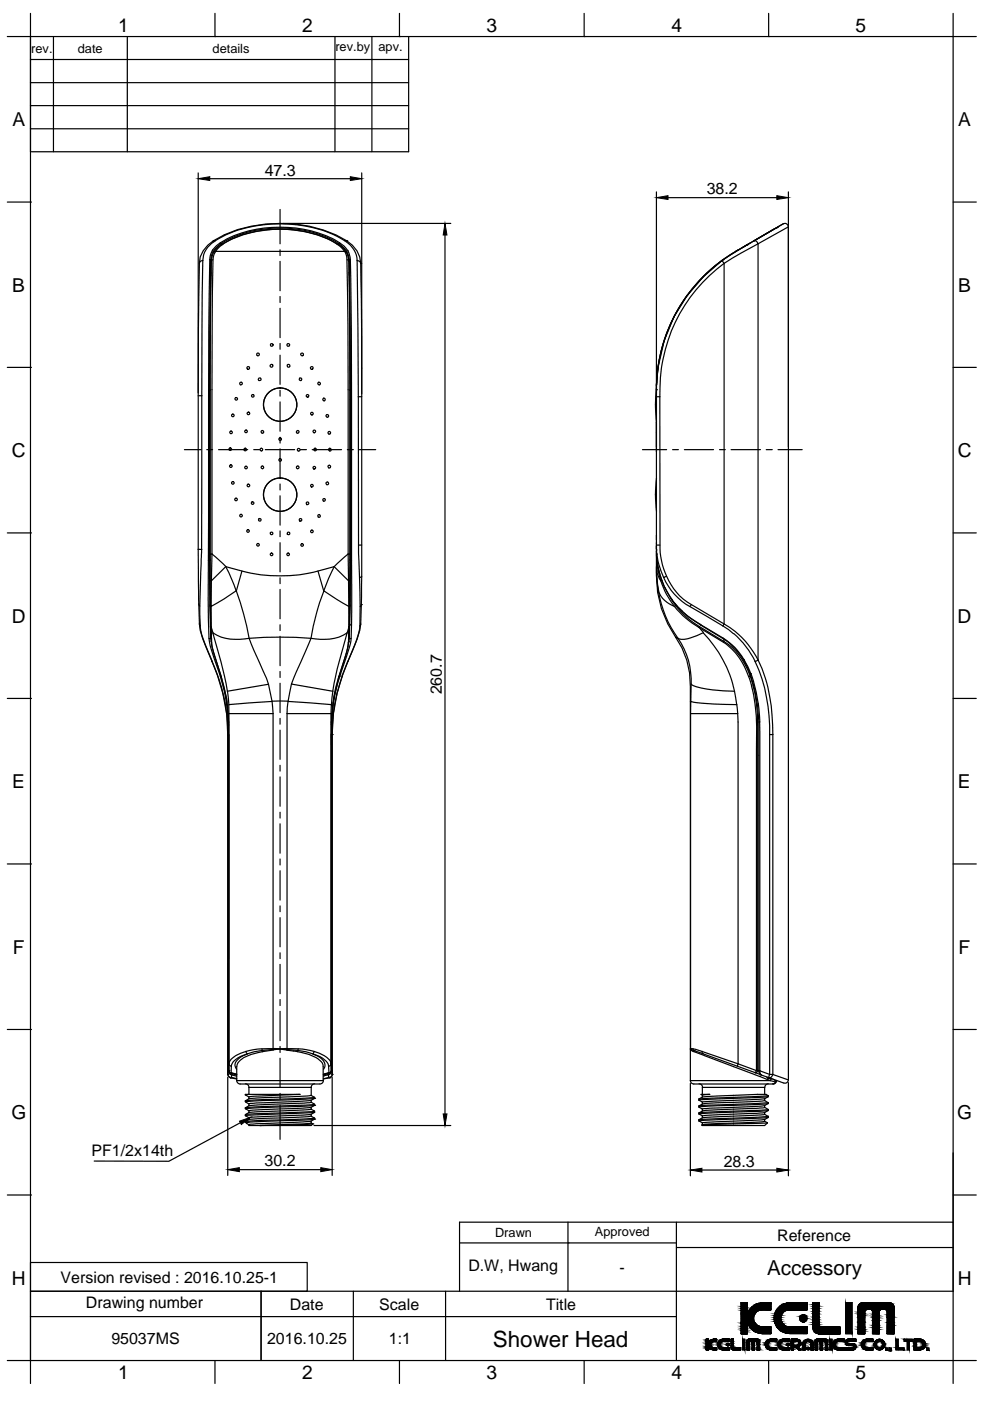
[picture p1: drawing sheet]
<svg xmlns="http://www.w3.org/2000/svg" width="210mm" height="297mm" viewBox="0 0 210 297" stroke-linecap="round" stroke-linejoin="round" font-family="sans-serif">
<defs><g id="words">
<text font-size="4.7" x="104.5" y="285.5">Shower Head</text>
<text font-size="4.4" x="162.7" y="270.3">Accessory</text>
<g font-size="4.1">
<text x="25" y="6.8">1</text>
<text x="64" y="6.8">2</text>
<text x="103.2" y="6.7">3</text>
<text x="142.4" y="6.8">4</text>
<text x="181.4" y="6.7">5</text>
<text x="2.7" y="26.8">A</text>
<text x="203.2" y="26.8">A</text>
<text x="2.6" y="61.8">B</text>
<text x="203.1" y="61.8">B</text>
<text x="2.5" y="96.9">C</text>
<text x="203.1" y="96.9">C</text>
<text x="2.5" y="132">D</text>
<text x="203" y="132">D</text>
<text x="2.6" y="167.1">E</text>
<text x="203.1" y="167.1">E</text>
<text x="2.7" y="202.2">F</text>
<text x="203.2" y="202.2">F</text>
<text x="2.4" y="237.3">G</text>
<text x="203" y="237.3">G</text>
<text x="2.5" y="272.4">H</text>
<text x="203.1" y="272.4">H</text>
<text x="25" y="292.4">1</text>
<text x="64" y="292.4">2</text>
<text x="103.2" y="292.4">3</text>
<text x="142.4" y="292.4">4</text>
<text x="181.4" y="292.4">5</text>
</g>
<g font-size="3.4">
<text x="56.1" y="37.2">47.3</text>
<text x="149.8" y="41.2">38.2</text>
<text x="93.7" y="147.2" transform="rotate(-90 93.7 147.2)">260.7</text>
<text x="19.4" y="245.1">PF1/2x14th</text>
<text x="56.1" y="247.3">30.2</text>
<text x="153.4" y="247.4">28.3</text>
<text x="164.8" y="263">Reference</text>
<text x="99.3" y="269.5">D.W, Hwang</text>
<text x="131.3" y="269.9">-</text>
<text x="12.9" y="271.9">Version revised : 2016.10.25-1</text>
<text x="18.2" y="277.3">Drawing number</text>
<text x="61.5" y="277.7">Date</text>
<text x="80.4" y="277.7">Scale</text>
<text x="115.8" y="277.7">Title</text>
<text x="23.6" y="285">95037MS</text>
<text x="56.6" y="285">2016.10.25</text>
<text x="82.5" y="285">1:1</text>
</g>
<g font-size="2.7">
<text x="6.6" y="11.1">rev.</text>
<text x="16.5" y="11.1">date</text>
<text x="45.1" y="11.1">details</text>
<text x="71.1" y="10.9">rev.by</text>
<text x="80.2" y="10.9">apv.</text>
<text x="105" y="262.3">Drawn</text>
<text x="126.1" y="262">Approved</text>
</g>
</g></defs>
<!-- layer: FORM -->
<g fill="none" stroke="#000" stroke-width=".25">
<path d="M6.5 7.7h195.6v280.8h-195.6zM6.5 2.8v4.9h-4.9M6.5 7.7v24.5h80.1v-24.5M6.5 12.6h80.1M6.5 17.5h80.1M11.3 7.7v24.5M27 7.7v24.5M45.6 7.7h.1M45.6 2.8v4.9M71 7.7v24.5M78.9 7.7v24.5M84.7 7.7h.1"/>
<path d="M84.7 2.8v4.9M123.9 7.7h.1M123.9 2.8v4.9M163 7.7h.1M163 2.8v4.9M202.1 2.8v4.9h4.9M6.5 22.4h80.1M6.5 27.3h80.1M1.6 42.8h4.9M6.5 42.8h.1M202.1 42.8h4.9M1.6 77.9h4.9"/>
<path d="M6.5 77.9h.1M202.1 77.9h4.9M1.6 113h4.9M6.5 113h.1M202.1 113h4.9M1.6 148.1h4.9M6.5 148.1h.1M202.1 148.1h4.9M1.6 183.2h4.9M6.5 183.2h.1M202.1 183.2h4.9M1.6 218.3h4.9"/>
<path d="M6.5 218.3h.1M202.1 218.3h4.9M1.6 253.4h4.9M6.5 253.4h.1M97.4 259.1h104.7v14.7h-195.6M120.4 259.1v14.7M143.4 259.1v29.4M202.1 244.4v14.7M202.1 253.4h4.9M6.5 267.7h58.6v6.1h-58.6zM6.5 273.8v14.7M6.5 279.1h136.9"/>
<path d="M55.4 273.8v14.7M74.9 273.8v14.7M94.5 273.8v14.7M97.4 263.5h46M143.4 264.5h58.7M1.6 288.5h4.9v4.8M45.6 288.5v4.8M84.7 288.5v4.8M123.9 288.5v4.8M163 288.5v4.8M202.1 288.5v4.8M202.1 288.5h4.9"/>
</g>
<!-- layer: TEXT -->
<g fill="none" stroke="#000" stroke-width=".21">
<path d="M157.1 276.2h1.4v2.4a3.7 3.7 0 0 1 4.3-2.4h.7v1.5h-.9a2.16 2.16 0 0 0-2.8 1.8 1.89 1.89 0 0 0 2.2 1.8h1.5v1.4a5.4 5.4 0 0 1-4.1-.8l-.6-.8-.3-.7v2.4h-1.4zM165 277.2a4 4 0 0 1 3.4-1h2.7v1.5h-1.1a9.2 9.2 0 0 0-3.5 .2 1.88 1.88 0 0 0-.7 2.4 1.88 1.88 0 0 0 2.2 1h3.1v1.4h-2.8a3.3 3.3 0 0 1-3.7-1.5 3.3 3.3 0 0 1 .4-4zM172.3 276.2h1.4v5.2h4.4v1.4h-3.8a1.62 1.62 0 0 1-2-2zM179.3 276.2h1.4v6.6h-1.4zM182.1 276.6a2.6 2.6 0 0 1 2-.4h2.9a2.93 2.93 0 0 1 2.3 .4 3.2 3.2 0 0 1 .3 2.1v4.1h-1.5v-4a.87 .87 0 0 0-.4-1.2h-.6a.67 .67 0 0 0-.6 1v4.2h-1.5v-4.2a.66 .66 0 0 0-.4-1h-.1a.9 .9 0 0 0-1.1 .3v4.9h-1.5v-5.6zM149.7 283.9h.5v.9a1.25 1.25 0 0 1 1.8-.7l-.1 .3a.81 .81 0 0 0-.9 .1 .81 .81 0 0 0-.2 1l.4 .2h.8l-.1 .5a1.43 1.43 0 0 1-1.7-.8v.8h-.5zM152.5 284.3l.7-.4h1.4v.5h-.2a1.57 1.57 0 0 0-1.6 .4 .73 .73 0 0 0 .1 .8 .73 .73 0 0 0 .9 .1h.8v.5h-1.1a1.17 1.17 0 0 1-1.2-.6 1.17 1.17 0 0 1 .2-1.3zM155 283.9h.5v1.9h1.5v.4h-.6a1.02 1.02 0 0 1-1.4-.5zM157.5 283.9h.4v2.3h-.4zM158.5 284l2.1-.1a.49 .49 0 0 1 .5 .7v1.6h-.6l-.1-1.8-.4 .1v1.7h-.5l-.1-1.8-.5 .1v1.7h-.5v-.4a2.35 2.35 0 0 1 .1-1.8zM162.5 284.3l.8-.4h1.4v.5h-.8a.73 .73 0 0 0-1.1 .7 .73 .73 0 0 0 1.1 .6h.8v.5h-1.1a1.17 1.17 0 0 1-1.2-.6 1.17 1.17 0 0 1 .1-1.3zM165.2 284.3l.7-.4h1.5v.5h-.9a.73 .73 0 0 0-1.1 .7 .73 .73 0 0 0 1.1 .6h.9v.5h-1.1a1.17 1.17 0 0 1-1.2-.6 1.17 1.17 0 0 1 .1-1.3z"/>
<path d="M167.8 283.9h.4a1.14 1.14 0 0 1 1.6 1.1l-.6 .6 .6 .6a.89 .89 0 0 1-1-.6h-.6v.6h-.4zM168.2 284.3h.1a.86 .86 0 0 1 1.1 .5 .98 .98 0 0 1-1.2 .4zM170.4 284.4a1.17 1.17 0 0 1 1.4-.4 1.17 1.17 0 0 1 .7 1.4v.8h-.6v-.8a.69 .69 0 0 0-.6-1 .69 .69 0 0 0-.6 1v.8h-.5v-1.3zM173 284l1.4-.1a.81 .81 0 0 1 1.1 .4v1.9h-.5v-1.5a.3 .3 0 0 0-.3-.3 .3 .3 0 0 0-.3 .2v1.6h-.5l-.1-1.8-.5 .1v1.7h-.5v-1.9zM175.9 283.9h.5v2.3h-.5zM176.9 284.3l.7-.4h1.4v.5h-.2a1.57 1.57 0 0 0-1.6 .4 .73 .73 0 0 0 .1 .8 .73 .73 0 0 0 .9 .1h.8v.5h-1.1a1.17 1.17 0 0 1-1.2-.6 1.17 1.17 0 0 1 .2-1.3zM179.5 284.1l.3-.2h1.7v.5h-1.4a.28 .28 0 0 0-.5 .2 .28 .28 0 0 0 .4 .3h.4a.73 .73 0 0 1 1.1 .5 .73 .73 0 0 1-.9 .8h-1.4v-.4h1.4a.27 .27 0 0 0 .5-.2 .27 .27 0 0 0-.4-.3h-.7a.68 .68 0 0 1-.7-.4 .68 .68 0 0 1 .2-.8zM183 284.3a2.83 2.83 0 0 1 2.1-.3v.4h-.8a.73 .73 0 0 0-1.1 .7 .73 .73 0 0 0 1.1 .6h.8v.5h-.5a1.35 1.35 0 0 1-1.5-.3 1.35 1.35 0 0 1-.3-1.4zM187.8 285.8h.5v.5h-.5zM188.5 285.8h.5l-.1 .6h-.3l.1-.1h-.2zM189.9 283.9h.5v1.9h1.3v.4h-1.8zM191.7 283.9h1.7v.5h-.6v1.8h-.5v-1.8h-.6z"/>
<path d="M193.8 283.9h.1a2.03 2.03 0 0 1 2.3 .8 1.32 1.32 0 0 1-1.8 1.5h-.6zM194.3 284.4h.4a.67 .67 0 0 1 1 .5 .67 .67 0 0 1-.8 .8h-.6zM196.5 285.8h.5v.5h-.5z"/>
<circle cx="170.3" cy="279.5" r=".8"/>
<circle cx="154.3" cy="285.1" r=".27"/>
<circle cx="167.1" cy="285.1" r=".27"/>
<circle cx="171.3" cy="285.9" r=".27"/>
<circle cx="186.5" cy="285.1" r="1.12"/>
<circle cx="186.5" cy="285.1" r=".69"/>
</g>
<g fill="#000" stroke="#000" stroke-width=".21">
<path d="M159.5 277.1h4zM161.6 276.2h1.9zM170 278.8h.6zM182 276.8h7.5zM187.9 277.8h1.7zM151.2 286.2h.8zM153.3 286.2h1.3zM154.2 285.3h.3zM154.2 284.8h.3zM155.3 286.2h1.7zM161.1 282.7h2.4zM161.4 282.7h2.1z"/>
<path d="M161.6 282.7h1.9zM163.4 286.2h1.3zM165 285.4h.5zM165.2 281.9h5.9zM166 286.2h1.4zM166.5 282.6h4.6zM166.9 285.3h.4zM166.9 282.7h4.2zM167 284.8h.2zM169.3 286.2h.5zM169.8 280.1h1.1l-.3 .1zM171.1 286.1h.4z"/>
<path d="M171.1 284h.5zM171.2 285.7h.2zM172.4 282h5.7zM174.9 284.5h.6zM177.7 286.2h1.3zM179.2 284.6h.4zM179.6 285.2h1.8zM179.9 283.9h1.6zM180.9 285.8h.5zM183.7 286.2h1.4zM183.7 283.9h1.4zM183.8 286.2h1.3z"/>
<path d="M186 286.1h.9zM186.3 284h.4zM195.3 285.7h.7z"/>
<path d="M157.1 276.2h1.4zM157.1 276.2h1.4z"/>
<path d="M157.1 276.2l1.4 .1zM157.1 276.2l1.4 .1z"/>
<path d="M157.1 276.3l1.4 .1zM157.1 276.3l1.4 .1z"/>
<path d="M157.1 276.4v.2h1.4zM157.1 276.4h1.4v.2z"/>
<path d="M157.1 276.6h1.4zM157.1 276.6h1.4z"/>
<path d="M157.1 276.6v.3h1.4zM157.1 276.6h1.4v.3z"/>
<path d="M157.1 276.9v.1h1.4zM157.1 276.9h1.4v.1z"/>
<path d="M157.1 277v.3h1.4zM157.1 277h1.4v.3z"/>
<path d="M157.1 277.3v.1h1.4zM157.1 277.3h1.4v.1z"/>
<path d="M157.1 277.4v.3h1.4zM157.1 277.4h1.4v.3z"/>
<path d="M157.1 277.7l1.4 .1zM157.1 277.7l1.4 .1z"/>
<path d="M157.1 277.8v.4h1.4zM157.1 277.8h1.4v.4z"/>
<path d="M157.1 278.2l1.4 .1zM157.1 278.2l1.4 .1z"/>
<path d="M157.1 278.3v.2h1.4zM157.1 278.3h1.4v.2z"/>
<path d="M157.1 278.5l1.4 .1zM157.1 278.5l1.4 .1z"/>
<path d="M157.1 278.6h1.4zM157.1 278.6h1.4z"/>
<path d="M157.1 278.6h1.4zM157.1 278.6h1.4z"/>
<path d="M157.1 278.6v.2h2.8zM157.1 278.6h2.9l-.1 .2z"/>
<path d="M157.1 278.8v.4h2.7zM157.1 278.8h2.8l-.1 .4z"/>
<path d="M157.1 279.2v.3h2.7zM157.1 279.2h2.7v.3z"/>
<path d="M157.1 279.5v.4h2.7zM157.1 279.5h2.7v.4z"/>
<path d="M157.1 276.2h1.4zM157.1 276.2h1.4zM157.1 276.2h1.4zM157.1 276.2h1.4z"/>
<path d="M158.5 278.6h1.5zM158.5 278.6h1.5z"/>
<path d="M158.6 278.3l-.1 .2h1.6zM158.6 278.3h1.7l-.2 .2z"/>
<path d="M158.6 278.3h1.7zM158.6 278.3h1.7z"/>
<path d="M158.7 278.1l-.1 .2h1.7zM158.7 278.1h1.8l-.2 .2z"/>
<path d="M158.8 277.9l-.1 .2h1.8zM158.8 277.9h2l-.3 .2z"/>
<path d="M158.8 277.8l2 .1zM158.8 277.8h2.2z"/>
<path d="M158.8 277.8h2.2zM158.9 277.8h2.2z"/>
<path d="M158.9 277.7l2.2 .1zM158.9 277.7h2.5z"/>
<path d="M158.9 277.7h4.6zM158.9 277.7h4.6z"/>
<path d="M159 277.5l-.1 .2h4.6zM159 277.5h4.5v.2z"/>
<path d="M159.1 277.4l-.1 .1h4.5zM159.1 277.4h4.4v.1z"/>
<path d="M159.1 277.4h4.4zM159.2 277.3l4.3 .1z"/>
<path d="M159.4 277.1l-.2 .2h4.3zM159.4 277.1h4.1v.2z"/>
<path d="M159.4 277.1h4.1zM159.5 277.1h4l-3.7-.3zM159.8 276.8h3.7v.3z"/>
<path d="M159.8 276.8h3.7l-3.3-.2zM160.2 276.6h3.3v.2z"/>
<path d="M158.5 278.6h1.5zM158.5 278.6h1.5zM158.5 278.5l1.5 .1zM158.5 278.5h1.6z"/>
<path d="M160.2 276.6h3.3zM160.3 276.5l3.2 .1z"/>
<path d="M160.3 276.5h3.2l-2.9-.1zM160.6 276.4h2.9v.1z"/>
<path d="M160.6 276.4h2.9zM160.7 276.4h2.8z"/>
<path d="M160.7 276.4h2.8zM161.2 276.3l2.3 .1z"/>
<path d="M158.9 277.7h2.5zM158.9 277.7h2.7z"/>
<path d="M161.4 276.2h2.1zM161.6 276.2h1.9zM161.6 276.2h1.9z"/>
<path d="M158.9 277.7h2.7zM158.9 277.7h2.7z"/>
<path d="M161.2 276.3h2.3zM161.2 276.3h2.3zM161.2 276.3h2.3zM161.4 276.2l2.1 .1z"/>
<path d="M164.2 279.3l1.4 .1zM164.2 279.3l1.4 .1z"/>
<path d="M164.2 278.9l1.4 .1zM164.2 278.9h1.5z"/>
<path d="M164.2 279v.3h1.4zM164.2 279h1.4v.3z"/>
<path d="M164.1 279.4l.1 .4h1.4zM164.1 279.4h1.5v.4z"/>
<path d="M164.2 279.8h1.4zM164.2 279.8h1.4z"/>
<path d="M164.2 278.6v.3h1.5zM164.2 278.6h1.6l-.1 .3z"/>
<path d="M164.3 278.5l1.5 .1zM164.3 278.5h1.6z"/>
<path d="M164.4 278.2l-.1 .3h1.6zM164.4 278.2h1.7l-.2 .3z"/>
<path d="M164.4 278.2h1.7zM164.4 278.2h1.7z"/>
<path d="M164.5 277.9l-.1 .3h1.7zM164.5 277.9h2l-.4 .3z"/>
<path d="M164.5 277.9h2zM164.6 277.9h2.1z"/>
<path d="M164.6 277.8l2.1 .1zM164.6 277.8h2.3z"/>
<path d="M164.7 277.7l2.2 .1zM164.7 277.7h2.7z"/>
<path d="M164.7 277.7h6.4zM164.7 277.6l6.4 .1z"/>
<path d="M164.7 277.7h6.4zM164.7 277.7h6.4z"/>
<path d="M164.7 277.6h6.4zM164.8 277.5l6.3 .1z"/>
<path d="M164.8 277.5h6.3zM164.8 277.5h6.3z"/>
<path d="M165 277.2l-.2 .3h6.3zM165 277.2h6.1v.3z"/>
<path d="M165 277.2h6.1zM165.1 277.2h6z"/>
<path d="M165.1 277.2h6l-5.8-.2zM165.3 277h5.8v.2z"/>
<path d="M165.3 277h5.8l-5.6-.2zM165.5 276.8h5.6v.2z"/>
<path d="M165.5 276.8h5.6zM165.6 276.7l5.5 .1z"/>
<path d="M165.6 276.7h5.5l-5.1-.1zM166 276.6h5.1v.1z"/>
<path d="M166 276.6h5.1zM166.1 276.5l5 .1z"/>
<path d="M166.1 276.5h5l-4.7-.1zM166.4 276.4h4.7v.1z"/>
<path d="M166.4 276.4h4.7zM166.7 276.3l4.4 .1z"/>
<path d="M167.1 276.2h4zM167.3 276.2h3.8zM167.4 276.2h3.7z"/>
<path d="M167.3 276.2h3.8zM167.1 276.2h4zM167.1 276.2h4z"/>
<path d="M169.6 279.2l-.1 .3h1.6zM169.6 279.2h1.5v.3z"/>
<path d="M169.8 278.9l-.2 .3h1.5zM169.8 278.9h1.1l.2 .3z"/>
<path d="M169.5 279.5l.1 .3h1.5zM169.5 279.5h1.6v.3z"/>
<path d="M169.8 278.9h1.1l-.9-.1zM170 278.8l.9 .1z"/>
<path d="M164.7 277.7h6.4zM164.7 277.7h6.4z"/>
<path d="M166.7 276.3h4.4zM166.7 276.3h4.4zM166.7 276.3h4.4zM167.1 276.2l4 .1z"/>
<path d="M172.3 276.2h1.4zM172.3 276.2h1.4z"/>
<path d="M172.3 276.2l1.4 .1zM172.3 276.2l1.4 .1z"/>
<path d="M172.3 276.3h1.4zM172.3 276.3h1.4z"/>
<path d="M172.3 276.3l1.4 .1zM172.3 276.3l1.4 .1z"/>
<path d="M172.3 276.4h1.4zM172.3 276.4h1.4z"/>
<path d="M172.3 276.4l1.4 .1zM172.3 276.4l1.4 .1z"/>
<path d="M172.3 276.5l1.4 .1zM172.3 276.5l1.4 .1z"/>
<path d="M172.3 276.6v.3h1.4zM172.3 276.6h1.4v.3z"/>
<path d="M172.3 276.9l1.4 .1zM172.3 276.9l1.4 .1z"/>
<path d="M172.3 277v.4h1.4zM172.3 277h1.4v.4z"/>
<path d="M172.3 277.4l1.4 .1zM172.3 277.4l1.4 .1z"/>
<path d="M172.3 277.5v.5h1.4zM172.3 277.5h1.4v.5z"/>
<path d="M172.3 278v.1h1.4zM172.3 278h1.4v.1z"/>
<path d="M172.3 278.1v.5h1.4zM172.3 278.1h1.4v.5z"/>
<path d="M172.3 278.6v.7h1.4zM172.3 278.6h1.4v.7z"/>
<path d="M172.3 279.3v.5h1.4zM172.3 279.3h1.4v.5z"/>
<path d="M172.3 279.8l1.4 .1zM172.3 279.8l1.4 .1z"/>
<path d="M172.3 276.2h1.4zM172.3 276.2h1.4zM172.3 276.2h1.4zM172.3 276.2h1.4z"/>
<path d="M181.9 277v.2h7.7zM181.9 277h7.7v.2z"/>
<path d="M181.9 277.2h7.7zM181.9 277.2h7.7z"/>
<path d="M181.9 277.2l7.7 .1zM181.9 277.2l7.7 .1z"/>
<path d="M181.9 277.3v.2h7.7zM181.9 277.3h7.7v.2z"/>
<path d="M181.9 277.5h7.7zM181.9 277.5h7.7z"/>
<path d="M181.9 277.5v.1h7.7zM181.9 277.5h7.7v.1z"/>
<path d="M181.9 277.7v.2h1.6zM181.9 277.7h1.7l-.1 .2z"/>
<path d="M181.9 277.9h1.5zM181.9 277.9h1.6z"/>
<path d="M181.9 277.9l1.5 .1zM181.9 277.9l1.5 .1z"/>
<path d="M181.9 278h1.5zM181.9 278h1.5z"/>
<path d="M181.9 278l1.5 .1zM181.9 278l1.5 .1z"/>
<path d="M181.9 278.1l1.5 .1zM181.9 278.1l1.5 .1z"/>
<path d="M181.9 278.2v.4h1.5zM181.9 278.2h1.5v.4z"/>
<path d="M181.9 278.6h1.5zM181.9 278.6h1.5z"/>
<path d="M181.9 278.6v.3h1.5zM181.9 278.6h1.5v.3z"/>
<path d="M181.9 278.9v.2h1.5zM181.9 278.9h1.5v.2z"/>
<path d="M181.9 279.1v.3h1.5zM181.9 279.1h1.5v.3z"/>
<path d="M182 276.8h7.5zM182.1 276.6l-.1 .2h7.5zM182.1 276.6h7.2l.2 .2z"/>
<path d="M182.1 276.6h7.2zM182.1 276.6h7.2z"/>
<path d="M182.3 276.4l-.2 .2h7.2zM182.3 276.4h6.9l.1 .2z"/>
<path d="M182.3 276.4h6.9zM182.3 276.4h6.9z"/>
<path d="M182.3 276.4h6.9l-6.7-.1zM182.5 276.3h6.5l.2 .1z"/>
<path d="M182.5 276.3h6.5zM182.7 276.3h6.3z"/>
<path d="M182.7 276.2h6.1zM183 276.2h5.8z"/>
<path d="M182.7 276.2l6.1 .1zM182.7 276.2l6.1 .1z"/>
<path d="M181.9 277.7h1.7zM181.9 277.7h1.7zM181.9 277.6v.1h1.7zM181.9 277.6h1.8l-.1 .1z"/>
<path d="M181.9 277.6h1.8zM181.9 277.6h1.8z"/>
<path d="M184.6 277.6h2.2zM184.6 277.6h2.2z"/>
<path d="M184.7 277.6l2.1 .1zM184.7 277.6h2.1z"/>
<path d="M184.7 277.7h2zM184.7 277.7h2z"/>
<path d="M184.8 277.7l.1 .1h1.6zM184.8 277.7h1.9l-.2 .1z"/>
<path d="M184.9 277.8l1.6 .1zM184.9 277.8h1.6z"/>
<path d="M184.9 277.9h1.6zM184.9 277.9h1.6z"/>
<path d="M185 278h1.5zM185 278h1.5z"/>
<path d="M185 278l1.5 .1zM185 278l1.5 .1z"/>
<path d="M185 278.1v.2h1.5zM185 278.1h1.5v.2z"/>
<path d="M185 278.3h1.5zM185 278.3h1.5z"/>
<path d="M185 278.3v.3h1.5zM185 278.3h1.5v.3z"/>
<path d="M185 278.6h1.5zM185 278.6h1.5z"/>
<path d="M185 278.6v.4h1.5zM185 278.6h1.5v.4z"/>
<path d="M185 279l1.5 .1zM185 279l1.5 .1z"/>
<path d="M185 279.1v.3h1.5zM185 279.1h1.5v.3z"/>
<path d="M185 279.4v.5h1.5zM185 279.4h1.5v.5z"/>
<path d="M185 278h1.5zM185 278h1.5zM185 277.9l1.5 .1zM185 277.9l1.5 .1z"/>
<path d="M184.7 277.7h2zM184.7 277.7h2.1z"/>
<path d="M187.7 277.6l1.9 .1zM187.7 277.6l1.9 .1z"/>
<path d="M187.9 277.8h1.7zM187.8 277.7l.1 .1h1.7zM187.8 277.7h1.8v.1z"/>
<path d="M187.9 277.8l.1 .1h1.6zM187.9 277.8h1.7v.1z"/>
<path d="M188 277.9h1.6zM188 277.9h1.6z"/>
<path d="M188.1 277.9l1.5 .1zM188.1 277.9l1.5 .1z"/>
<path d="M188.1 278h1.5zM188.1 278h1.5z"/>
<path d="M188.1 278v.2h1.5zM188.1 278h1.5v.2z"/>
<path d="M188.1 278.2h1.5zM188.1 278.2h1.5z"/>
<path d="M188.1 278.2v.3h1.5zM188.1 278.2h1.5v.3z"/>
<path d="M188.1 278.5v.2h1.5zM188.1 278.5h1.5v.2z"/>
<path d="M188.1 278.7l1.5 .1zM188.1 278.7l1.5 .1z"/>
<path d="M188.1 278.8v.4h1.5zM188.1 278.8h1.5v.4z"/>
<path d="M188.1 279.2l1.5 .1zM188.1 279.2l1.5 .1z"/>
<path d="M182.5 276.3h6.5zM182.5 276.3h6.5z"/>
<path d="M181.9 277h7.7zM181.9 277h7.7zM182 276.8l-.1 .2h7.7zM182 276.8h7.5l.1 .2z"/>
<path d="M181.9 277.3h7.7zM181.9 277.3h7.7zM181.9 277.3h7.7zM181.9 277.3h7.7z"/>
<path d="M149.7 283.9h.5zM149.7 283.9h.5z"/>
<path d="M149.7 283.9l.5 .1zM149.7 283.9l.5 .1z"/>
<path d="M149.7 284h.5zM149.7 284h.5z"/>
<path d="M149.7 284l.5 .1zM149.7 284l.5 .1z"/>
<path d="M149.7 284.1v.1h.5zM149.7 284.1h.5v.1z"/>
<path d="M149.7 284.2v.2h.5zM149.7 284.2h.5v.2z"/>
<path d="M149.7 284.4v.2h.5zM149.7 284.4h.5v.2z"/>
<path d="M149.7 284.6h.5zM149.7 284.6h.5z"/>
<path d="M149.7 284.6l.5 .1zM149.7 284.6l.5 .1z"/>
<path d="M149.7 284.7l.5 .1zM149.7 284.7l.5 .1z"/>
<path d="M149.7 284.8h1zM149.7 284.8h1z"/>
<path d="M149.7 284.8v.2h1zM149.7 284.8h1v.2z"/>
<path d="M149.7 285v.2h1zM149.7 285h1v.2z"/>
<path d="M149.7 285.2l1 .1zM149.7 285.2l1 .1z"/>
<path d="M149.7 285.3l1 .1zM149.7 285.3l1 .1z"/>
<path d="M149.7 285.4h.5zM149.7 285.4h.5z"/>
<path d="M149.7 285.4l.5 .1zM149.7 285.4l.5 .1z"/>
<path d="M149.7 285.5v.1h.5zM149.7 285.5h.5v.1z"/>
<path d="M149.7 285.6v.1h.5zM149.7 285.6h.5v.1z"/>
<path d="M149.7 285.7v.1h.5zM149.7 285.7h.5v.1z"/>
<path d="M149.7 285.8v.2h.5zM149.7 285.8h.5v.2z"/>
<path d="M149.7 286.2h.5zM149.7 286.2h.5z"/>
<path d="M149.7 283.9h.5zM149.7 283.9h.5z"/>
<path d="M150.3 284.6l-.1 .2h.5zM150.3 284.6h.6l-.2 .2z"/>
<path d="M150.2 285.4h.6zM150.2 285.4h.6z"/>
<path d="M150.2 285.4l.6 .1zM150.2 285.4l.6 .1z"/>
<path d="M149.7 286.1h.5zM149.7 286.1h.5zM149.7 286v.1h.5zM149.7 286h.5v.1z"/>
<path d="M149.7 286.2h.5zM149.7 286.2h.5zM149.7 286.1l.5 .1zM149.7 286.1l.5 .1z"/>
<path d="M150.4 284.5l-.1 .1h.6zM150.4 284.5h.7l-.2 .1z"/>
<path d="M150.4 284.4h1.6zM150.4 284.4h1.6z"/>
<path d="M150.4 284.4h.9zM150.4 284.4h.9z"/>
<path d="M150.4 284.4l.7 .1zM150.4 284.4h.9z"/>
<path d="M150.3 285.6l.1 .1h.8zM150.3 285.6l.9 .1z"/>
<path d="M150.6 284.2l-.2 .2h1.6zM150.6 284.2h1.4v.2z"/>
<path d="M150.4 285.7h.9zM150.4 285.7h.9z"/>
<path d="M150.4 285.7l1.6 .1zM150.4 285.7l1.6 .1z"/>
<path d="M150.4 285.8l1.6 .1zM150.4 285.8l1.6 .1z"/>
<path d="M150.6 284.2h1.4l-1.2-.1zM150.8 284.1h1.2v.1z"/>
<path d="M150.5 285.9l1.5 .1zM150.5 285.9l1.5 .1z"/>
<path d="M150.8 284.1h1.2zM150.9 284l1.1 .1z"/>
<path d="M150.2 285.4h.6zM150.2 285.4h.6z"/>
<path d="M150.6 286h1.4zM150.6 286h1.4z"/>
<path d="M150.9 284h1.1zM151.2 284h.8z"/>
<path d="M150.8 286l1.2 .1zM150.8 286l1.2 .1z"/>
<path d="M150.3 285.6h.6zM150.3 285.6h.6zM150.2 285.5l.1 .1h.6zM150.2 285.5l.7 .1z"/>
<path d="M150.9 286.1l1.1 .1zM150.9 286.1l1.1 .1z"/>
<path d="M151.2 284h.8zM151.2 283.9l.8 .1z"/>
<path d="M151.2 283.9h.7zM151.3 283.9h.6z"/>
<path d="M151.3 283.9h.6zM151.3 283.9h.6z"/>
<path d="M151.2 286.2h.8zM151.1 286.2h.9zM151.1 286.2h.9z"/>
<path d="M150.4 285.7h.9zM150.4 285.7h.9z"/>
<path d="M151.3 286.2h.6zM151.3 286.2h.7z"/>
<path d="M150.4 285.7h1.6zM150.4 285.7h1.6z"/>
<path d="M152.2 284.8v.1h.5zM152.2 284.8h.6l-.1 .1z"/>
<path d="M152.2 285.1v.1h.5zM152.2 285.1h.5v.1z"/>
<path d="M152.2 285.2v.2h.5zM152.2 285.2h.5v.2z"/>
<path d="M152.3 284.6h.6zM152.3 284.6h.6z"/>
<path d="M152.2 285.4l.1 .1h.6zM152.2 285.4h.6l.1 .1z"/>
<path d="M152.3 284.5h.7zM152.3 284.5h.8z"/>
<path d="M152.3 284.5l.6 .1zM152.3 284.5h.7z"/>
<path d="M152.3 285.5l.6 .1zM152.3 285.5l.6 .1z"/>
<path d="M152.3 285.6h.7zM152.3 285.6h.7z"/>
<path d="M152.3 284.5h.8zM152.4 284.4h.8z"/>
<path d="M152.3 285.6l.8 .1zM152.3 285.6l.8 .1z"/>
<path d="M152.4 284.4h2.2zM152.5 284.3l2.1 .1z"/>
<path d="M152.3 285.7h.9zM152.3 285.7h.9z"/>
<path d="M152.4 285.7h2.2zM152.4 285.7h2.2z"/>
<path d="M152.4 285.7l2.2 .1zM152.4 285.7l2.2 .1z"/>
<path d="M152.5 284.3h2.1l-2-.1zM152.6 284.2h2v.1z"/>
<path d="M152.4 285.8h2.2zM152.4 285.8h2.2z"/>
<path d="M152.6 284.2h2zM152.7 284.1l1.9 .1z"/>
<path d="M152.5 285.8l.1 .2h2zM152.5 285.8h2.1v.2z"/>
<path d="M152.7 284.1h1.9l-1.7-.1zM152.9 284h1.7v.1z"/>
<path d="M152.2 285.1h.5zM152.2 285.1h.5zM152.2 284.9v.2h.5zM152.2 284.9h.5v.2z"/>
<path d="M152.6 286h2zM152.6 286h2z"/>
<path d="M152.2 284.8h.6zM152.2 284.8h.6zM152.3 284.6l-.1 .2h.6zM152.3 284.6h.6l-.1 .2z"/>
<path d="M152.2 285.4h.6zM152.2 285.4h.6z"/>
<path d="M152.9 284h1.7zM153 284h1.6z"/>
<path d="M152.7 286l.2 .1h1.7zM152.7 286h1.9v.1z"/>
<path d="M153 284h1.6zM153.2 283.9l1.4 .1z"/>
<path d="M152.9 286.1l1.7 .1zM152.9 286.1l1.7 .1z"/>
<path d="M153.2 283.9h1.4zM153.3 283.9h1.3z"/>
<path d="M153.2 286.2h1.4zM153.3 286.2h1.3zM153.3 286.2h1.3zM153.3 286.2h1.3z"/>
<path d="M152.4 284.4h.8zM152.4 284.4h.9z"/>
<path d="M153.2 286.2h1.4zM153 286.2h1.6zM153 286.2h1.6z"/>
<path d="M152.4 285.7h.9zM152.4 285.7h.9z"/>
<path d="M154.1 285h.5zM154.2 284.9l.4 .1z"/>
<path d="M154.1 285l.5 .1zM154.1 285l.5 .1z"/>
<path d="M154.1 285.1v.1h.5zM154.1 285.1h.5v.1z"/>
<path d="M154.2 284.9h.3zM154.2 284.8l.3 .1z"/>
<path d="M154.1 285.2l.4 .1zM154.1 285.2h.5z"/>
<path d="M154.2 285.3h.3zM154.2 285.3h.3z"/>
<path d="M153.3 283.9h1.3zM153.3 283.9h1.3zM153.3 283.9h1.3zM153.3 283.9h1.3z"/>
<path d="M152.4 284.4h2.2zM152.4 284.4h2.2zM152.4 284.4h2.2zM152.4 284.4h2.2z"/>
<path d="M155 283.9l.5 .1zM155 283.9l.5 .1z"/>
<path d="M155 284h.5zM155 284h.5z"/>
<path d="M155 284l.5 .1zM155 284l.5 .1z"/>
<path d="M155 284.1h.5zM155 284.1h.5z"/>
<path d="M155 284.1v.3h.5zM155 284.1h.5v.3z"/>
<path d="M155 284.4l.5 .1zM155 284.4l.5 .1z"/>
<path d="M155 284.5v.3h.5zM155 284.5h.5v.3z"/>
<path d="M155 284.8v.4h.5zM155 284.8h.5v.4z"/>
<path d="M155 285.2l.5 .1zM155 285.2l.5 .1z"/>
<path d="M155 285.3v.2h.5zM155 285.3h.5v.2z"/>
<path d="M155 285.5l.5 .1zM155 285.5l.5 .1z"/>
<path d="M155 285.6h.5zM155 285.6h.5z"/>
<path d="M155 285.6l.5 .1zM155 285.6l.5 .1z"/>
<path d="M155 285.7h.5zM155 285.7h.5z"/>
<path d="M155 285.7l.5 .1zM155 285.7l.5 .1z"/>
<path d="M155 285.8h.5zM155 285.8h.5z"/>
<path d="M155 285.8h.5zM155 285.8h.5z"/>
<path d="M155 285.8h.5zM155 285.8h.5z"/>
<path d="M155 285.8l.1 .2h1.9zM155 285.8h2v.2z"/>
<path d="M155.1 286h1.9zM155.1 286h1.9z"/>
<path d="M155.3 286.2h1.7zM155.1 286l.2 .2h1.7zM155.1 286h1.9v.2z"/>
<path d="M155 283.9h.5zM155 283.9h.5zM155 283.9h.5zM155.1 283.9h.4z"/>
<path d="M155.5 285.8h1.5zM155.5 285.8h1.5zM155.5 285.8h1.5zM155.5 285.8h1.5zM155.5 285.8h1.5zM155.5 285.8h1.5zM155.5 285.8h1.5zM155.5 285.8h1.5z"/>
<path d="M155 285.8h2zM155 285.8h2zM155 285.8h2zM155 285.8h2z"/>
<path d="M155.5 286.2h1.5zM155.5 286.2h1.5zM155.3 286.2h1.7zM155.3 286.2h1.7z"/>
<path d="M157.1 279.9v.3h2.8zM157.1 279.9h2.7l.1 .3z"/>
<path d="M157.1 280.2v.2h2.9zM157.1 280.2h2.8l.1 .2z"/>
<path d="M157.1 280.4h1.4zM157.1 280.4h1.4zM157.1 280.4h1.4zM157.1 280.4h1.4z"/>
<path d="M157.1 280.4h1.4zM157.1 280.4h1.4z"/>
<path d="M157.1 280.5v.3h1.4zM157.1 280.5h1.4v.3z"/>
<path d="M157.1 280.8v.3h1.4zM157.1 280.8h1.4v.3z"/>
<path d="M157.1 281.1v.1h1.4zM157.1 281.1h1.4v.1z"/>
<path d="M157.1 281.2v.4h1.4zM157.1 281.2h1.4v.4z"/>
<path d="M157.1 281.6h1.4zM157.1 281.6h1.4z"/>
<path d="M157.1 281.6v.4h1.4zM157.1 281.6h1.4v.4z"/>
<path d="M157.1 282h1.4zM157.1 282h1.4z"/>
<path d="M157.1 282v.4h1.4zM157.1 282h1.4v.4z"/>
<path d="M157.1 282.4h1.4zM157.1 282.4h1.4z"/>
<path d="M157.1 282.4v.2h1.4zM157.1 282.4h1.4v.2z"/>
<path d="M157.1 282.6l1.4 .1zM157.1 282.6l1.4 .1z"/>
<path d="M157.1 282.7l1.4 .1zM157.1 282.7l1.4 .1z"/>
<path d="M157.5 283.9v2.3h.4zM157.5 283.9h.4v2.3z"/>
<path d="M158.4 284.3h2.7zM158.4 284.3h2.7z"/>
<path d="M158.4 284.3l2.7 .1zM158.4 284.3l2.7 .1z"/>
<path d="M158.4 284.4h2.7zM158.4 284.4h2.7z"/>
<path d="M158.4 284.4h2.7zM158.4 284.4h2.7z"/>
<path d="M158.4 284.4l.5 .1zM158.4 284.4h.5z"/>
<path d="M158.4 284.5l.5 .1zM158.4 284.5l.5 .1z"/>
<path d="M158.4 284.6h.5zM158.4 284.6h.5z"/>
<path d="M158.4 284.6h.5zM158.4 284.6h.5z"/>
<path d="M158.4 284.6l.5 .1zM158.4 284.6l.5 .1z"/>
<path d="M158.4 284.7v.2h.5zM158.4 284.7h.5v.2z"/>
<path d="M158.4 284.9l.5 .1zM158.4 284.9l.5 .1z"/>
<path d="M158.4 285v.3h.5zM158.4 285h.5v.3z"/>
<path d="M158.4 285.3l.5 .1zM158.4 285.3l.5 .1z"/>
<path d="M158.4 285.4v.3h.5zM158.4 285.4h.5v.3z"/>
<path d="M158.4 285.7l.5 .1zM158.4 285.7l.5 .1z"/>
<path d="M158.4 285.8v.2h.5zM158.4 285.8h.5v.2z"/>
<path d="M158.4 286h.5zM158.4 286h.5z"/>
<path d="M158.4 286l.5 .1zM158.4 286l.5 .1z"/>
<path d="M158.4 286.1h.5zM158.4 286.1h.5z"/>
<path d="M158.4 286.1l.5 .1zM158.4 286.1l.5 .1z"/>
<path d="M158.4 286.2h.5zM158.4 286.2h.5z"/>
<path d="M158.5 284.1h-.1h2.6zM158.5 284.1h2.5z"/>
<path d="M158.4 284.1l2.7 .1zM158.4 284.1l2.7 .1z"/>
<path d="M158.4 286.2h.5zM158.4 286.2h.5z"/>
<path d="M157.1 282.8h1.3zM157.1 282.8h1.4z"/>
<path d="M158.5 280.4h1.5zM158.5 280.4h1.5z"/>
<path d="M157.1 280.5h1.4zM157.1 280.5h1.4zM157.1 280.4v.1h1.4zM157.1 280.4h1.4v.1z"/>
<path d="M157.1 282.7h1.4zM157.1 282.7h1.4zM157.1 282.7h1.4zM157.1 282.7h1.4z"/>
<path d="M158.5 284.1h2.5zM158.5 284l2.5 .1z"/>
<path d="M158.5 280.4l1.6 .1zM158.5 280.4l1.6 .1z"/>
<path d="M158.5 284h2.4zM158.6 284h2.3z"/>
<path d="M158.5 280.5l.1 .1h1.6zM158.5 280.5h1.6l.1 .1z"/>
<path d="M158.6 280.6l1.7 .1zM158.6 280.6l1.7 .1z"/>
<path d="M158.6 284h2.3zM158.7 283.9l2.2 .1z"/>
<path d="M158.7 283.9h2zM158.7 283.9h2z"/>
<path d="M158.6 280.7l.1 .2h1.8zM158.6 280.7h1.7l.2 .2z"/>
<path d="M158.7 280.9l.1 .2h2zM158.7 280.9h1.8l.3 .2z"/>
<path d="M158.8 281.1h2zM158.8 281.1h2z"/>
<path d="M158.8 281.1l.1 .1h2.2zM158.8 281.1h2l.3 .1z"/>
<path d="M158.9 281.2l2.5 .1zM158.9 281.2l2.5 .1z"/>
<path d="M158.4 284.4h.5zM158.4 284.4h.5zM158.4 284.4h.5zM158.4 284.4h.6z"/>
<path d="M158.9 281.3h4.6zM158.9 281.3h4.6z"/>
<path d="M159 281.3l.1 .2h4.4zM159 281.3h4.5v.2z"/>
<path d="M159.1 281.5h4.4zM159.1 281.5h4.4z"/>
<path d="M159.1 281.5l.1 .2h4.3zM159.1 281.5h4.4v.2z"/>
<path d="M159.3 284.4h.8zM159.3 284.4h.8z"/>
<path d="M159.2 281.7l.2 .2h4.1zM159.2 281.7h4.3v.2z"/>
<path d="M159.3 284.4h.7zM159.3 284.4h.8z"/>
<path d="M159.4 284.4h.6zM159.4 284.4h.6z"/>
<path d="M159.5 284.5h.5zM159.5 284.5h.5zM159.5 284.5h.5zM159.5 284.5h.5z"/>
<path d="M159.5 284.9v.3h.5zM159.5 284.9h.5v.3z"/>
<path d="M159.5 285.2v.4h.5zM159.5 285.2h.5v.4z"/>
<path d="M159.5 285.6v.3h.5zM159.5 285.6h.5v.3z"/>
<path d="M159.5 285.9h.5zM159.5 285.9h.5z"/>
<path d="M159.5 285.9v.2h.5zM159.5 285.9h.5v.2z"/>
<path d="M159.5 286.1h.5zM159.5 286.1h.5z"/>
<path d="M159.5 286.1l.5 .1zM159.5 286.1l.5 .1z"/>
<path d="M159.5 286.2h.5zM159.5 286.2h.5z"/>
<path d="M159.5 286.2h.5zM159.5 286.2h.5z"/>
<path d="M159.4 281.9h4.1zM159.4 281.9h4.1z"/>
<path d="M159.5 281.9l.3 .3h3.7zM159.5 281.9h4v.3z"/>
<path d="M159.5 284.5h.5zM159.5 284.5h.5zM159.4 284.4l.6 .1zM159.4 284.4h.6z"/>
<path d="M159.5 284.6h.5zM159.5 284.6h.5zM159.5 284.5l.5 .1zM159.5 284.5l.5 .1z"/>
<path d="M159.5 284.6h.5zM159.5 284.6h.5zM159.5 284.6h.5zM159.5 284.6h.5z"/>
<path d="M159.5 284.9h.5zM159.5 284.9h.5zM159.5 284.6v.3h.5zM159.5 284.6h.5v.3z"/>
<path d="M159.8 282.2l.4 .2h3.3zM159.8 282.2h3.7v.2z"/>
<path d="M160.2 282.4h3.3zM160.2 282.4h3.3z"/>
<path d="M160.4 284.4h.7zM160.4 284.4h.7z"/>
<path d="M160.5 284.5l.6 .1zM160.5 284.5l.6 .1z"/>
<path d="M160.5 284.6h.6zM160.5 284.6h.6z"/>
<path d="M160.5 284.6h.6zM160.5 284.6h.6z"/>
<path d="M160.5 284.6l.6 .1zM160.5 284.6l.6 .1z"/>
<path d="M160.5 285v.7h.6zM160.5 285h.6v.7z"/>
<path d="M160.5 285.7l.6 .1zM160.5 285.7l.6 .1z"/>
<path d="M160.5 285.8v.2h.6zM160.5 285.8h.6v.2z"/>
<path d="M160.5 286h.6zM160.5 286h.6z"/>
<path d="M160.3 282.4l.3 .2h2.9zM160.3 282.4h3.2v.2z"/>
<path d="M160.6 282.6h2.9zM160.6 282.6h2.9z"/>
<path d="M158.4 284.3h2.7zM158.4 284.3h2.7zM158.4 284.2l2.7 .1zM158.4 284.2l2.7 .1z"/>
<path d="M160.5 284.5h.6zM160.5 284.5h.6zM160.4 284.4l.7 .1zM160.4 284.4l.7 .1z"/>
<path d="M160.5 285h.6zM160.5 285h.6zM160.5 284.7v.3h.6zM160.5 284.7h.6v.3z"/>
<path d="M160.5 286.2h.6zM160.5 286.2h.6zM160.5 286v.2h.6zM160.5 286h.6v.2z"/>
<path d="M160.5 286.2h.6zM160.5 286.2h.6zM160.5 286.2h.6zM160.5 286.2h.6zM160.5 286.2h.6zM160.5 286.2h.6z"/>
<path d="M161.1 282.7h2.4zM160.8 282.6l2.7 .1zM160.8 282.6l2.7 .1z"/>
<path d="M161.4 282.7h2.1zM161.3 282.7h2.2zM161.3 282.7h2.2z"/>
<path d="M158.9 281.3h2.7zM158.9 281.3h2.7z"/>
<path d="M161.6 282.7h1.9zM161.5 282.7h2zM161.5 282.7h2z"/>
<path d="M162.3 284.8v.1h.5zM162.3 284.8h.5v.1z"/>
<path d="M162.2 285.1l.1 .1h.5zM162.2 285.1h.6v.1z"/>
<path d="M162.4 284.6h.5zM162.4 284.6h.7z"/>
<path d="M162.4 284.6h.7zM162.4 284.5h.7z"/>
<path d="M162.3 285.4l.1 .1h.5zM162.3 285.4h.5l.1 .1z"/>
<path d="M162.4 284.5h.8zM162.5 284.4h.8z"/>
<path d="M162.4 284.5h.7zM162.4 284.5h.8z"/>
<path d="M162.4 285.5l.7 .1zM162.4 285.5l.7 .1z"/>
<path d="M162.4 285.6h.7zM162.4 285.6h.7z"/>
<path d="M162.4 285.6l.8 .1zM162.4 285.6l.8 .1z"/>
<path d="M162.5 285.7h.8zM162.5 285.7h.8z"/>
<path d="M162.5 285.7h2.2zM162.5 285.7h2.2z"/>
<path d="M162.5 284.3l2.2 .1zM162.5 284.3l2.2 .1z"/>
<path d="M162.5 285.7l2.2 .1zM162.5 285.7l2.2 .1z"/>
<path d="M162.5 284.3h2.2l-2-.1zM162.7 284.2h2v.1z"/>
<path d="M162.5 285.8h2.2zM162.5 285.8h2.2z"/>
<path d="M162.7 284.2h2zM162.8 284.1l1.9 .1z"/>
<path d="M162.5 285.8l.2 .2h2zM162.5 285.8h2.2v.2z"/>
<path d="M162.8 284.1h1.9l-1.7-.1zM163 284h1.7v.1z"/>
<path d="M162.2 285.1h.6zM162.2 285.1h.6zM162.3 284.9l-.1 .2h.6zM162.3 284.9h.5v.2z"/>
<path d="M162.7 286h2zM162.7 286h2z"/>
<path d="M162.3 284.8h.5zM162.3 284.8h.5zM162.3 284.6v.2h.5zM162.3 284.6h.6l-.1 .2z"/>
<path d="M162.3 285.4h.5zM162.3 285.4h.5zM162.3 285.2v.2h.5zM162.3 285.2h.5v.2z"/>
<path d="M163 284h1.7zM163.1 284h1.6z"/>
<path d="M162.8 286l.2 .1h1.7zM162.8 286h1.9v.1z"/>
<path d="M163.1 284h1.6zM163.3 283.9l1.4 .1z"/>
<path d="M163 286.1l1.7 .1zM163 286.1l1.7 .1z"/>
<path d="M163.3 283.9h1.4zM163.4 283.9h1.3z"/>
<path d="M163.3 286.2h1.4zM163.4 286.2h1.3zM163.4 286.2h1.3zM163.4 286.2h1.3z"/>
<path d="M162.5 284.4h.8zM162.5 284.4h.9z"/>
<path d="M163.3 286.2h1.4zM163.1 286.2h1.6zM163.1 286.2h1.6z"/>
<path d="M162.5 285.7h.9zM162.5 285.7h.9z"/>
<path d="M164.3 280.6l.2 .3h1.7zM164.3 280.6h1.6l.3 .3z"/>
<path d="M164.5 280.9l1.8 .1zM164.5 280.9l1.8 .1z"/>
<path d="M164.5 281l.1 .1h2zM164.5 281h1.8l.3 .1z"/>
<path d="M164.6 281.1l.1 .2h2.3zM164.6 281.1l2.4 .2z"/>
<path d="M164.7 281.3h2.5zM164.7 281.3h2.5z"/>
<path d="M163.4 283.9h1.3zM163.4 283.9h1.3zM163.4 283.9h1.3zM163.4 283.9h1.3z"/>
<path d="M162.5 284.4h2.2zM162.5 284.4h2.2zM162.5 284.4h2.2zM162.5 284.4h2.2z"/>
<path d="M164.7 281.3h6.4zM164.7 281.3h6.4z"/>
<path d="M164.7 281.3l.2 .3h6.2zM164.7 281.3h6.4v.3z"/>
<path d="M164.9 281.6h6.2zM164.9 281.6h6.2z"/>
<path d="M165 284.8v.1h.5zM165 284.8h.5v.1z"/>
<path d="M164.9 285.1l.1 .1h.5zM164.9 285.1h.5l.1 .1z"/>
<path d="M165 284.6h.6zM165 284.6h.7z"/>
<path d="M165 285.4h.5zM165 285.2v.2h.5zM165 285.2h.5v.2z"/>
<path d="M165 284.6h.7zM165.1 284.5h.7z"/>
<path d="M165 285.4v.1h.6zM165 285.4h.5l.1 .1z"/>
<path d="M165.1 284.5h.7zM165.1 284.4h.9z"/>
<path d="M165.1 284.5h.7zM165.1 284.5h.7z"/>
<path d="M165 285.5l.7 .1zM165 285.5l.7 .1z"/>
<path d="M165.1 285.6h.6zM165.1 285.6h.6z"/>
<path d="M165.1 285.6l.7 .1zM165.1 285.6l.7 .1z"/>
<path d="M165.1 285.7h.9zM165.1 285.7h.9z"/>
<path d="M165.1 285.7h2.3zM165.1 285.7h2.3z"/>
<path d="M165.2 284.3l2.2 .1zM165.2 284.3l2.2 .1z"/>
<path d="M165.1 285.7l2.3 .1zM165.1 285.7l2.3 .1z"/>
<path d="M165.2 284.3h2.2l-2.1-.1zM165.3 284.2h2.1v.1z"/>
<path d="M165.2 285.8h2.2zM165.2 285.8h2.2z"/>
<path d="M165.2 281.9h5.9zM164.9 281.6l.3 .3h5.9zM164.9 281.6h6.2v.3z"/>
<path d="M165.3 284.2h2.1zM165.4 284.1l2 .1z"/>
<path d="M165.2 285.8l.2 .2h2zM165.2 285.8h2.2v.2z"/>
<path d="M165.4 284.1h2l-1.7-.1zM165.7 284h1.7v.1z"/>
<path d="M164.9 285.1h.5zM164.9 285.1h.5zM165 284.9l-.1 .2h.5zM165 284.9h.5l-.1 .2z"/>
<path d="M165.4 286h2zM165.4 286h2z"/>
<path d="M165 284.8h.5zM165 284.8h.5zM165 284.6v.2h.5zM165 284.6h.6l-.1 .2z"/>
<path d="M165.2 281.9l.3 .3h5.6zM165.2 281.9h5.9v.3z"/>
<path d="M165.5 282.2h5.6zM165.5 282.2h5.6z"/>
<path d="M165.7 284h1.7zM165.8 284h1.6z"/>
<path d="M165.4 286l.3 .1h1.7zM165.4 286h2v.1z"/>
<path d="M164.2 280.2h1.5zM164.2 280.2h1.5zM164.2 279.8v.4h1.5zM164.2 279.8h1.4l.1 .4z"/>
<path d="M165.8 284h1.6zM165.9 283.9l1.5 .1z"/>
<path d="M165.7 286.1l1.7 .1zM165.7 286.1l1.7 .1z"/>
<path d="M165.6 282.2l5.5 .1zM165.6 282.2l5.5 .1z"/>
<path d="M165.9 283.9h1.5zM166 283.9h1.4z"/>
<path d="M165.9 286.2h1.5zM166 286.2h1.4zM166 286.2h1.4zM166 286.2h1.4z"/>
<path d="M164.3 280.6h1.6zM164.3 280.6h1.6zM164.2 280.2l.1 .4h1.6zM164.2 280.2h1.5l.2 .4z"/>
<path d="M165.1 284.4h.9zM165.1 284.4h1z"/>
<path d="M165.9 286.2h1.5zM165.8 286.2h1.6zM165.8 286.2h1.6z"/>
<path d="M165.1 285.7h1zM165.1 285.7h1z"/>
<path d="M166.5 282.6h4.6zM166.2 282.5l.3 .1h4.6zM166.2 282.5h4.9v.1z"/>
<path d="M166.9 285l.5 .1zM166.9 285l.5 .1z"/>
<path d="M166.9 284.9l.5 .1zM166.9 284.9l.5 .1z"/>
<path d="M166.8 285.1l.1 .1h.5zM166.8 285.1h.6v.1z"/>
<path d="M166.9 284.9h.4zM167 284.8l.3 .1z"/>
<path d="M166.9 285.2l.4 .1zM166.9 285.2h.5z"/>
<path d="M166.9 285.3h.3zM167 285.3h.2z"/>
<path d="M166.9 282.7h4.2zM166.6 282.6l4.5 .1zM166.6 282.6l4.5 .1z"/>
<path d="M164.7 281.3h2.6zM164.7 281.3h2.6z"/>
<path d="M166 283.9h1.4zM166 283.9h1.4zM166 283.9h1.4zM166.1 283.9h1.3z"/>
<path d="M165.1 284.4h2.3zM165.1 284.4h2.3zM165.2 284.4h2.2zM165.2 284.4h2.2z"/>
<path d="M164.7 281.3h2.7zM164.7 281.3h2.7z"/>
<path d="M166.9 282.7h4.2zM166.9 282.7h4.2z"/>
<path d="M167.8 283.9h1.1zM167.8 283.9h1.1z"/>
<path d="M167.8 283.9l1.4 .1zM167.8 283.9l1.4 .1z"/>
<path d="M167.8 284l1.6 .1zM167.8 284l1.6 .1z"/>
<path d="M167.8 284.1h1.6zM167.8 284.1h1.6z"/>
<path d="M167.8 284.1v.1h1.8zM167.8 284.1h1.6l.2 .1z"/>
<path d="M167.8 284.2l1.8 .1zM167.8 284.2l1.8 .1z"/>
<path d="M167.8 284.3h.4zM167.8 284.3h.4z"/>
<path d="M167.8 284.4v.1h.4zM167.8 284.4h.4v.1z"/>
<path d="M167.8 284.5v.1h.4zM167.8 284.5h.4v.1z"/>
<path d="M167.8 284.6l.4 .1zM167.8 284.6l.4 .1z"/>
<path d="M167.8 284.7v.2h.4zM167.8 284.7h.4v.2z"/>
<path d="M167.8 284.9v.2h.4zM167.8 284.9h.4v.2z"/>
<path d="M167.8 285.1l.4 .1zM167.8 285.1l.4 .1z"/>
<path d="M167.8 285.2h.4zM167.8 285.2h.4z"/>
<path d="M167.8 285.2h1.9zM167.8 285.2h1.9z"/>
<path d="M167.8 285.2l1.8 .1zM167.8 285.2h1.9z"/>
<path d="M167.8 285.3l1.7 .1zM167.8 285.3h1.8z"/>
<path d="M167.8 285.4v.1h1.6zM167.8 285.4h1.7l-.1 .1z"/>
<path d="M167.8 285.5l1.4 .1zM167.8 285.5h1.5z"/>
<path d="M167.8 285.6h1.5zM167.8 285.6h1.5z"/>
<path d="M167.8 285.6h.4zM167.8 285.6h.4z"/>
<path d="M167.8 285.6l.4 .1zM167.8 285.6l.4 .1z"/>
<path d="M167.8 285.7l.4 .1zM167.8 285.7l.4 .1z"/>
<path d="M167.8 285.8v.2h.4zM167.8 285.8h.4v.2z"/>
<path d="M167.8 286v.1h.4zM167.8 286h.4v.1z"/>
<path d="M167.8 286.1h.4zM167.8 286.1h.4z"/>
<path d="M167.8 286.2h.4zM167.8 286.2h.4z"/>
<path d="M167.8 284.4h.4zM167.8 284.4h.4zM167.8 284.3l.4 .1zM167.8 284.3l.4 .1z"/>
<path d="M167.8 285.2h.4zM167.8 285.2h.4zM167.8 285.2h.4zM167.8 285.2h.4z"/>
<path d="M167.8 285.6h.4zM167.8 285.6h.5z"/>
<path d="M167.8 286.2h.4zM167.8 286.2h.4zM167.8 286.1l.4 .1zM167.8 286.1l.4 .1z"/>
<path d="M168.8 285.6h.5zM168.8 285.6h.5z"/>
<path d="M168.9 285.2h.8zM169.1 285.2h.6z"/>
<path d="M168.8 285.6l.6 .1zM168.8 285.6l.6 .1z"/>
<path d="M167.8 283.9h1.1zM167.8 283.9h1.1z"/>
<path d="M168.9 284.3h.8zM168.9 284.3h.8z"/>
<path d="M168.9 285.7h.5zM168.9 285.7h.5z"/>
<path d="M168.9 285.7l.5 .1zM168.9 285.7l.5 .1z"/>
<path d="M168.9 284.3h.8zM168.9 284.3h.8z"/>
<path d="M167.8 283.9h1.3zM167.8 283.9h1.3z"/>
<path d="M169.1 285.2h.6zM169.1 285.2h.6z"/>
<path d="M168.9 285.8l.2 .1h.5zM168.9 285.8h.5l.2 .1z"/>
<path d="M169.1 285.2h.6l-.4-.2zM169.3 285h.5l-.1 .2z"/>
<path d="M169 284.3l.7 .1zM169 284.3l.7 .1z"/>
<path d="M169.1 285.9l.1 .2h.5zM169.1 285.9h.5l.1 .2z"/>
<path d="M169.2 286.1h.5zM169.2 286.1h.5z"/>
<path d="M169.2 284.4l.5 .1zM169.2 284.4l.5 .1z"/>
<path d="M167.8 285.5h1.5zM167.8 285.5h1.5zM167.8 285.5h1.5zM167.8 285.5h1.6z"/>
<path d="M169.4 284.8l-.1 .2h.5zM169.4 284.8h.4v.2z"/>
<path d="M169.3 285h.5zM169.3 285h.5z"/>
<path d="M168.8 285.6h.5zM168.8 285.6h.5zM167.8 285.6h1.5zM167.8 285.6h1.5z"/>
<path d="M169.3 286.2h.5zM169.2 286.1l.6 .1zM169.2 286.1l.6 .1z"/>
<path d="M169.3 284.5l.5 .1zM169.3 284.5l.5 .1z"/>
<path d="M169.4 284.6v.2h.4zM169.4 284.6h.4v.2z"/>
<path d="M169.3 286.2h.5zM169.3 286.2h.5zM169.3 286.2h.5z"/>
<path d="M169.4 284.8h.4zM169.4 284.8h.4z"/>
<path d="M167.8 284.2h1.8zM167.8 284.2h1.8z"/>
<path d="M167.8 284.3h1.9zM167.8 284.3h1.9z"/>
<path d="M169.6 279.8l.2 .3h1.1zM169.6 279.8h1.5l-.2 .3z"/>
<path d="M169.8 280.1l.2 .1h.6zM170 280.2h.6z"/>
<path d="M169.4 286.2h.4zM169.4 286.2h.4z"/>
<path d="M170.3 284.8l.4 .1zM170.3 284.8h.5z"/>
<path d="M170.2 284.9h.5zM170.2 284.9h.5z"/>
<path d="M170.2 284.9h.5zM170.2 284.9h.5z"/>
<path d="M170.2 284.9l.5 .1zM170.2 284.9l.5 .1z"/>
<path d="M170.2 285h.5zM170.2 285h.5z"/>
<path d="M170.2 285h.5zM170.2 285h.5z"/>
<path d="M170.2 285h.5zM170.2 285h.5z"/>
<path d="M170.2 285v.2h.5zM170.2 285h.5v.2z"/>
<path d="M170.2 285.2h.5zM170.2 285.2h.5z"/>
<path d="M170.2 285.2v.2h.5zM170.2 285.2h.5v.2z"/>
<path d="M170.2 285.4h.5zM170.2 285.4h.5z"/>
<path d="M170.2 285.4v.3h.5zM170.2 285.4h.5v.3z"/>
<path d="M170.2 285.7h.5zM170.2 285.7h.5z"/>
<path d="M170.2 285.7v.3h.5zM170.2 285.7h.5v.3z"/>
<path d="M170.2 286h.5zM170.2 286h.5z"/>
<path d="M170.2 286v.1h.5zM170.2 286h.5v.1z"/>
<path d="M170.2 286.1h.5zM170.2 286.1h.5z"/>
<path d="M170.2 286.1l.5 .1zM170.2 286.1l.5 .1z"/>
<path d="M170.2 286.2h.5zM170.2 286.2h.5z"/>
<path d="M170.2 286.2h.5zM170.2 286.2h.5z"/>
<path d="M170.3 284.6h.5zM170.3 284.6h.6z"/>
<path d="M170.3 284.6h.5zM170.3 284.6h.5z"/>
<path d="M170.3 284.6v.2h.5zM170.3 284.6h.5v.2z"/>
<path d="M170.3 284.6h.6zM170.4 284.5h.6z"/>
<path d="M170.4 284.4h.8zM170.4 284.4h.9z"/>
<path d="M170.4 284.4l.6 .1zM170.4 284.4h.8z"/>
<path d="M170.6 284.2h1.5l-1.3-.1zM170.8 284.1h1.1l.2 .1z"/>
<path d="M170.8 284.1h1.1zM171.1 284l.8 .1z"/>
<path d="M171.1 285.8v.1h.5zM171.1 285.8h.5v.1z"/>
<path d="M171.1 285.7l.5 .1zM171.1 285.7l.5 .1z"/>
<path d="M171.1 285.9l.5 .1zM171.1 285.9l.5 .1z"/>
<path d="M167.4 282.7h3.7zM167.4 282.7h3.7z"/>
<path d="M171.1 285.7h.4zM171.2 285.7h.3z"/>
<path d="M171.1 286l.4 .1zM171.1 286h.5z"/>
<path d="M171.1 286.1l.3 .1zM171.2 286.2h.2z"/>
<path d="M164.7 281.3h6.4zM164.7 281.3h6.4zM164.7 281.3h6.4zM164.7 281.3h6.4z"/>
<path d="M166.2 282.5h4.9zM166.2 282.5h4.9zM165.8 282.3l.4 .2h4.9zM165.8 282.3h5.3v.2z"/>
<path d="M171.3 284.4h1zM171.3 284.4h1z"/>
<path d="M171.5 284.4l.8 .1zM171.5 284.4l.8 .1z"/>
<path d="M171.6 284.5l.8 .1zM171.6 284.5l.8 .1z"/>
<path d="M171.7 284.6h.7zM171.7 284.6h.7z"/>
<path d="M171.8 284.6h.6zM171.8 284.6h.6z"/>
<path d="M171.9 284.6v.2h.6zM171.9 284.6h.5l.1 .2z"/>
<path d="M171.9 284.8l.6 .1zM171.9 284.8l.6 .1z"/>
<path d="M171.9 284.9h.6zM171.9 284.9h.6z"/>
<path d="M171.9 284.9h.6zM171.9 284.9h.6z"/>
<path d="M171.9 284.9l.6 .1zM171.9 284.9l.6 .1z"/>
<path d="M171.9 285h.6zM171.9 285h.6z"/>
<path d="M171.9 285h.6zM171.9 285h.6z"/>
<path d="M171.9 285h.6zM171.9 285h.6z"/>
<path d="M171.9 285v.2h.6zM171.9 285h.6v.2z"/>
<path d="M171.9 285.2h.6zM171.9 285.2h.6z"/>
<path d="M171.9 285.2v.2h.6zM171.9 285.2h.6v.2z"/>
<path d="M171.9 285.4h.6zM171.9 285.4h.6z"/>
<path d="M171.9 285.4v.3h.6zM171.9 285.4h.6v.3z"/>
<path d="M171.9 285.7h.6zM171.9 285.7h.6z"/>
<path d="M171.9 285.7v.3h.6zM171.9 285.7h.6v.3z"/>
<path d="M171.9 286h.6zM171.9 286h.6z"/>
<path d="M171.9 286v.1h.6zM171.9 286h.6v.1z"/>
<path d="M171.9 286.1h.6zM171.9 286.1h.6z"/>
<path d="M171.9 286.1l.6 .1zM171.9 286.1l.6 .1z"/>
<path d="M171.9 286.2h.6zM171.9 286.2h.6z"/>
<path d="M171.9 286.2h.6zM171.9 286.2h.6z"/>
<path d="M170.4 284.4h1.9zM170.4 284.4h1.9zM170.4 284.4h1.9l-1.7-.2zM170.6 284.2h1.5l.2 .2z"/>
<path d="M172.3 279.9v.4h1.4zM172.3 279.9h1.4v.4z"/>
<path d="M172.3 280.3v.1h1.4zM172.3 280.3h1.4v.1z"/>
<path d="M172.3 280.4v.4h1.4zM172.3 280.4h1.4v.4z"/>
<path d="M172.3 280.8h1.4zM172.3 280.8h1.4z"/>
<path d="M172.3 280.8v.3h1.4zM172.3 280.8h1.4v.3z"/>
<path d="M172.3 281.1l1.4 .1zM172.3 281.1l1.4 .1z"/>
<path d="M172.3 281.2l1.4 .1zM172.3 281.2l1.4 .1z"/>
<path d="M172.3 281.3h1.4zM172.3 281.3h1.4z"/>
<path d="M172.3 281.3l1.4 .1zM172.3 281.3l1.4 .1z"/>
<path d="M172.3 281.4h1.4zM172.3 281.4h1.4z"/>
<path d="M172.3 281.4h1.4zM172.3 281.4h1.4z"/>
<path d="M172.3 281.4h1.4zM172.3 281.4h1.4z"/>
<path d="M172.3 281.4h1.4zM172.3 281.4h1.4z"/>
<path d="M172.3 281.4h1.4zM172.3 281.4h1.4z"/>
<path d="M172.3 281.4l5.8 .1zM172.3 281.4l5.8 .1z"/>
<path d="M172.3 281.5h5.8zM172.3 281.5h5.8z"/>
<path d="M172.4 282h5.7zM172.3 281.7l.1 .3h5.7zM172.3 281.7h5.8v.3z"/>
<path d="M172.8 284.2h2.7zM172.9 284.1l2.6 .1z"/>
<path d="M172.8 284.3h2.7zM172.8 284.3h2.7z"/>
<path d="M172.8 284.3l2.7 .1zM172.8 284.3l2.7 .1z"/>
<path d="M172.8 284.4h2.7zM172.8 284.4h2.7z"/>
<path d="M172.8 284.4h2.7zM172.8 284.4h2.7z"/>
<path d="M172.8 284.4l.5 .1zM172.8 284.4h.6z"/>
<path d="M172.8 284.5l.5 .1zM172.8 284.5l.5 .1z"/>
<path d="M172.8 284.6h.5zM172.8 284.6h.5z"/>
<path d="M172.8 284.6h.5zM172.8 284.6h.5z"/>
<path d="M172.8 284.6l.5 .1zM172.8 284.6l.5 .1z"/>
<path d="M172.8 284.7v.2h.5zM172.8 284.7h.5v.2z"/>
<path d="M172.8 284.9l.5 .1zM172.8 284.9l.5 .1z"/>
<path d="M172.8 285v.3h.5zM172.8 285h.5v.3z"/>
<path d="M172.8 285.3l.5 .1zM172.8 285.3l.5 .1z"/>
<path d="M172.8 285.4v.3h.5zM172.8 285.4h.5v.3z"/>
<path d="M172.8 285.7l.5 .1zM172.8 285.7l.5 .1z"/>
<path d="M172.8 285.8v.2h.5zM172.8 285.8h.5v.2z"/>
<path d="M172.8 286h.5zM172.8 286h.5z"/>
<path d="M172.8 286l.5 .1zM172.8 286l.5 .1z"/>
<path d="M172.8 286.1h.5zM172.8 286.1h.5z"/>
<path d="M172.8 286.1l.5 .1zM172.8 286.1l.5 .1z"/>
<path d="M172.8 286.2h.5zM172.8 286.2h.5z"/>
<path d="M172.8 286.2h.5zM172.8 286.2h.5z"/>
<path d="M172.6 282.3l.3 .2h5.2zM172.6 282.3h5.5v.2z"/>
<path d="M172.9 284.1h2.6zM172.9 284.1h2.6z"/>
<path d="M172.9 284.1h2.5zM173 284l2.4 .1z"/>
<path d="M172.9 282.5l5.2 .1zM172.9 282.5l5.2 .1z"/>
<path d="M173 284h2.4zM173 284h2.4z"/>
<path d="M173 284h2.3zM173.1 283.9l2.2 .1z"/>
<path d="M173 282.6l5.1 .1zM173 282.6l5.1 .1z"/>
<path d="M173.1 283.9h2.1zM173.2 283.9h2z"/>
<path d="M173.1 282.7h5zM173.1 282.7h5z"/>
<path d="M172.8 284.4h.6zM172.8 284.4h.6zM172.8 284.4h.6zM172.8 284.4h.7z"/>
<path d="M173.5 282.8h4.6zM173.6 282.8h4.5zM173.6 282.8h4.5z"/>
<path d="M173.5 282.8h4.6zM173.4 282.7l4.7 .1zM173.4 282.7l4.7 .1z"/>
<path d="M172.3 281.3h1.4zM172.3 281.3h1.4zM172.3 281.3h1.4zM172.3 281.3h1.4z"/>
<path d="M173.7 281.4h4.4zM173.7 281.4h4.4z"/>
<path d="M173.7 281.4h4.4zM173.7 281.4h4.4z"/>
<path d="M173.7 281.4h4.4zM173.7 281.4h4.4z"/>
<path d="M173.7 281.4h4.4zM173.7 281.4h4.4z"/>
<path d="M173.7 281.4h4.4zM173.7 281.4h4.4z"/>
<path d="M173.9 284.9v.3h.5zM173.9 284.9h.5v.3z"/>
<path d="M173.9 285.2v.4h.5zM173.9 285.2h.5v.4z"/>
<path d="M173.9 285.6v.3h.5zM173.9 285.6h.5v.3z"/>
<path d="M173.9 285.9h.5zM173.9 285.9h.5z"/>
<path d="M173.9 285.9v.2h.5zM173.9 285.9h.5v.2z"/>
<path d="M173.9 286.1h.5zM173.9 286.1h.5z"/>
<path d="M173.9 286.1l.5 .1zM173.9 286.1l.5 .1z"/>
<path d="M173.9 286.2h.5zM173.9 286.2h.5z"/>
<path d="M173.9 286.2h.5zM173.9 286.2h.5z"/>
<path d="M173.9 284.5h.5zM173.9 284.5h.5zM173.9 284.5h.5zM173.9 284.5h.5z"/>
<path d="M173.9 284.6h.5zM173.9 284.6h.5zM173.9 284.5l.5 .1zM173.9 284.5l.5 .1z"/>
<path d="M173.9 284.6h.5zM173.9 284.6h.5zM173.9 284.6h.5zM173.9 284.6h.5z"/>
<path d="M173.9 284.9h.5zM173.9 284.9h.5zM173.9 284.6v.3h.5zM173.9 284.6h.5v.3z"/>
<path d="M173.9 284.5h.5zM173.9 284.5h.5zM173.8 284.4l.6 .1zM173.8 284.4h.7z"/>
<path d="M173.8 284.4h.7zM173.8 284.4h.7z"/>
<path d="M173.8 284.4h.7zM173.8 284.4h.7zM173.8 284.4h.7zM173.8 284.4h.7z"/>
<path d="M174.9 284.4h.6zM174.9 284.4h.6z"/>
<path d="M174.9 284.5h.6zM174.9 284.4l.6 .1zM174.9 284.4l.6 .1z"/>
<path d="M174.9 284.5l.6 .1zM174.9 284.5l.6 .1z"/>
<path d="M175 284.6h.5zM175 284.6h.5z"/>
<path d="M175 284.6h.5zM175 284.6h.5z"/>
<path d="M175 284.6l.5 .1zM175 284.6l.5 .1z"/>
<path d="M175 285v.7h.5zM175 285h.5v.7z"/>
<path d="M175 285.7l.5 .1zM175 285.7l.5 .1z"/>
<path d="M175 285.8v.2h.5zM175 285.8h.5v.2z"/>
<path d="M175 286h.5zM175 286h.5z"/>
<path d="M172.8 284.3h2.7zM172.8 284.3h2.7zM172.8 284.2l2.7 .1zM172.8 284.2l2.7 .1z"/>
<path d="M175 285h.5zM175 285h.5zM175 284.7v.3h.5zM175 284.7h.5v.3z"/>
<path d="M175 286.2h.5zM175 286.2h.5zM175 286v.2h.5zM175 286h.5v.2z"/>
<path d="M175 286.2h.5zM175 286.2h.5zM175 286.2h.5zM175 286.2h.5zM175 286.2h.5zM175 286.2h.5z"/>
<path d="M175.9 283.9v2.3h.5zM175.9 283.9h.5v2.3z"/>
<path d="M176.6 284.8v.1h.5zM176.6 284.8h.6l-.1 .1z"/>
<path d="M176.6 285.1v.1h.5zM176.6 285.1h.5v.1z"/>
<path d="M176.6 285.2v.2h.5zM176.6 285.2h.5v.2z"/>
<path d="M176.7 284.6h.5zM176.7 284.6h.6z"/>
<path d="M176.6 285.4v.1h.6zM176.6 285.4h.6v.1z"/>
<path d="M176.7 284.5h.7zM176.7 284.5h.8z"/>
<path d="M176.7 284.5l.6 .1zM176.7 284.5h.7z"/>
<path d="M176.6 285.5l.7 .1zM176.6 285.5l.7 .1z"/>
<path d="M176.7 285.6h.7zM176.7 285.6h.7z"/>
<path d="M176.7 284.4h.9zM176.8 284.4h.9z"/>
<path d="M176.7 284.4l.8 .1zM176.7 284.4h.9z"/>
<path d="M176.7 285.6l.8 .1zM176.7 285.6l.8 .1z"/>
<path d="M176.8 284.4h2.2zM176.9 284.3l2.1 .1z"/>
<path d="M176.7 285.7h.9zM176.7 285.7h.9z"/>
<path d="M176.8 285.7h2.2zM176.8 285.7h2.2z"/>
<path d="M176.8 285.7l2.2 .1zM176.8 285.7l2.2 .1z"/>
<path d="M176.9 284.3h2.1l-2-.1zM177 284.2h2v.1z"/>
<path d="M176.8 285.8h2.2zM176.8 285.8h2.2z"/>
<path d="M177 284.2h2zM177.1 284.1l1.9 .1z"/>
<path d="M176.9 285.8l.1 .2h2zM176.9 285.8h2.1v.2z"/>
<path d="M177.1 284.1h1.9l-1.7-.1zM177.3 284h1.7v.1z"/>
<path d="M176.6 285.1h.5zM176.6 285.1h.5zM176.6 284.9v.2h.5zM176.6 284.9h.5v.2z"/>
<path d="M177 286h2zM177 286h2z"/>
<path d="M176.6 284.8h.6zM176.6 284.8h.6zM176.6 284.6v.2h.6zM176.6 284.6h.6v.2z"/>
<path d="M176.6 285.4h.6zM176.6 285.4h.6z"/>
<path d="M177.3 284h1.7zM177.4 284h1.6z"/>
<path d="M177.1 286l.2 .1h1.7zM177.1 286h1.9v.1z"/>
<path d="M177.4 284h1.6zM177.6 283.9l1.4 .1z"/>
<path d="M177.3 286.1l1.7 .1zM177.3 286.1l1.7 .1z"/>
<path d="M177.6 283.9h1.4zM177.7 283.9h1.3z"/>
<path d="M177.6 286.2h1.4zM177.7 286.2h1.3zM177.7 286.2h1.3zM177.7 286.2h1.3z"/>
<path d="M177.6 286.2h1.4zM177.4 286.2h1.6zM177.4 286.2h1.6z"/>
<path d="M176.8 285.7h.9zM176.8 285.7h.9z"/>
<path d="M172.3 281.7h5.8zM172.3 281.7h5.8zM172.3 281.5v.2h5.8zM172.3 281.5h5.8v.2z"/>
<path d="M172.6 282.3h5.5zM172.6 282.3h5.5zM172.5 282l.1 .3h5.5zM172.5 282h5.6v.3z"/>
<path d="M177.7 283.9h1.3zM177.7 283.9h1.3zM177.7 283.9h1.3zM177.7 283.9h1.3z"/>
<path d="M176.8 284.4h2.2zM176.8 284.4h2.2zM176.8 284.4h2.2zM176.8 284.4h2.2z"/>
<path d="M179.2 285.8h2.2zM179.3 285.8h2.1z"/>
<path d="M179.2 286v.1h2zM179.2 286h2.1l-.1 .1z"/>
<path d="M179.2 286.1l1.9 .1zM179.2 286.1h2z"/>
<path d="M179.2 286.2h1.8zM179.2 286.2h1.8z"/>
<path d="M179.3 276.2v6.6h1.4zM179.3 276.2h1.4v6.6z"/>
<path d="M179.3 284.4h.4zM179.3 284.4h.5z"/>
<path d="M179.3 284.4l.4 .1zM179.3 284.4h.4z"/>
<path d="M179.2 284.6h.4zM179.3 284.5l-.1 .1h.4zM179.3 284.5h.4l-.1 .1z"/>
<path d="M179.3 284.6v.2h.4zM179.3 284.6h.3l.1 .2z"/>
<path d="M179.3 284.8l.5 .1zM179.3 284.8l.5 .1z"/>
<path d="M179.2 286.2h1.7zM179.2 286.2h1.7z"/>
<path d="M179.3 284.9h1.8zM179.3 284.9h1.8z"/>
<path d="M179.3 284.9h1.9zM179.3 284.9h1.9z"/>
<path d="M179.3 284.9l2 .1zM179.3 284.9l2 .1z"/>
<path d="M179.4 285l1.9 .1zM179.4 285l1.9 .1z"/>
<path d="M179.5 284.1h2zM179.6 284l1.9 .1z"/>
<path d="M179.4 285.1l2 .1zM179.4 285.1l2 .1z"/>
<path d="M179.6 285.2h1.8zM179.6 285.2h1.8zM179.6 285.2h1.8z"/>
<path d="M179.8 283.9h1.7zM179.8 283.9h1.7z"/>
<path d="M179.8 283.9h1.7zM179.9 283.9h1.6zM179.9 283.9h1.6z"/>
<path d="M179.3 284.4h.5zM179.3 284.4h.6z"/>
<path d="M179.3 284.9h.5zM179.3 284.9h.5z"/>
<path d="M179.3 284.9h.6zM179.3 284.9h.6z"/>
<path d="M180.8 285.8h.6zM180.9 285.8h.5zM181 285.7h.5z"/>
<path d="M179.3 286.2h1.5zM179.3 286.2h1.6z"/>
<path d="M180.9 285.3h.5zM180.9 285.3h.5z"/>
<path d="M179.2 286.2h1.7zM179.2 286.2h1.8z"/>
<path d="M180.9 285.3h.5zM180.9 285.3h.5z"/>
<path d="M181 285.6v.1h.5zM181 285.6l.5 .1z"/>
<path d="M179.3 284.9h1.7zM179.3 284.9h1.7z"/>
<path d="M181 285.3l.5 .1zM181 285.3l.5 .1z"/>
<path d="M181.1 285.5l-.1 .1h.5zM181.1 285.5h.4v.1z"/>
<path d="M179.2 286.2h1.8zM179.2 286.2h1.9z"/>
<path d="M179.2 286h2.1zM179.2 286h2.1zM179.2 285.8v.2h2.1zM179.2 285.8h2.2l-.1 .2z"/>
<path d="M179.9 285.3h1.5zM179.9 285.3h1.5zM179.7 285.2l1.7 .1zM179.7 285.2l1.7 .1z"/>
<path d="M179.2 285.8h2.2zM179.2 285.8h2.2zM179.2 285.8h2.2zM179.2 285.8h2.2z"/>
<path d="M179.6 284h1.9zM179.6 284h1.9zM179.6 284h1.9zM179.8 283.9l1.7 .1z"/>
<path d="M179.4 284.2h2.1zM179.4 284.2h2.1zM179.5 284.1l-.1 .1h2.1zM179.5 284.1h2v.1z"/>
<path d="M179.3 284.4h2.2zM179.3 284.4h2.2zM179.4 284.2l-.1 .2h2.2zM179.4 284.2h2.1v.2z"/>
<path d="M179.3 284.4h2.2zM179.3 284.4h2.2zM179.3 284.4h2.2zM179.3 284.4h2.2z"/>
<path d="M181.1 285.5h.4zM181.1 285.5h.4zM181 285.4l.1 .1h.4zM181 285.4h.5v.1z"/>
<path d="M181.9 279.4v.9h1.5zM181.9 279.4h1.5v.9z"/>
<path d="M181.9 280.3l1.5 .1zM181.9 280.3l1.5 .1z"/>
<path d="M181.9 280.4v.9h1.5zM181.9 280.4h1.5v.9z"/>
<path d="M181.9 281.3l1.5 .1zM181.9 281.3l1.5 .1z"/>
<path d="M181.9 281.4v.4h1.5zM181.9 281.4h1.5v.4z"/>
<path d="M181.9 281.8l1.5 .1zM181.9 281.8l1.5 .1z"/>
<path d="M181.9 281.9v.3h1.5zM181.9 281.9h1.5v.3z"/>
<path d="M181.9 282.2l1.5 .1zM181.9 282.2l1.5 .1z"/>
<path d="M181.9 282.3v.2h1.5zM181.9 282.3h1.5v.2z"/>
<path d="M181.9 282.5l1.5 .1zM181.9 282.5l1.5 .1z"/>
<path d="M181.9 282.6l1.5 .1zM181.9 282.6l1.5 .1z"/>
<path d="M181.9 282.7h1.5zM181.9 282.7h1.5z"/>
<path d="M181.9 282.7h1.5zM181.9 282.7h1.5z"/>
<path d="M181.9 282.7l1.5 .1zM181.9 282.7l1.5 .1z"/>
<path d="M181.9 282.8h1.5zM181.9 282.8h1.5z"/>
<path d="M182.7 284.8v.1h.5zM182.7 284.8h.5v.1z"/>
<path d="M182.7 285.1v.1h.5zM182.7 285.1h.5v.1z"/>
<path d="M182.8 284.6h.5zM182.8 284.6h.6z"/>
<path d="M182.7 285.4v.1h.6zM182.7 285.4h.5l.1 .1z"/>
<path d="M182.8 284.5h.7zM182.8 284.5h.7z"/>
<path d="M182.8 284.5l.6 .1zM182.8 284.5h.7z"/>
<path d="M182.7 285.5l.7 .1zM182.7 285.5l.7 .1z"/>
<path d="M182.8 285.6h.7zM182.8 285.6h.7z"/>
<path d="M182.9 284.4h2.2zM182.9 284.4h2.2z"/>
<path d="M182.8 284.4l.7 .1zM182.8 284.4h.9z"/>
<path d="M182.8 285.6l.7 .1zM182.8 285.6l.7 .1z"/>
<path d="M182.9 284.4h2.2zM183 284.3l2.1 .1z"/>
<path d="M182.8 285.7h.9zM182.8 285.7h.9z"/>
<path d="M182.9 285.7l2.2 .1zM182.9 285.7l2.2 .1z"/>
<path d="M183 284.3h2.1l-2-.1zM183.1 284.2h2v.1z"/>
<path d="M182.9 285.8h2.2zM182.9 285.8h2.2z"/>
<path d="M183.1 284.2h2zM183.2 284.1l1.9 .1z"/>
<path d="M183 285.8l.1 .2h2zM183 285.8h2.1v.2z"/>
<path d="M183.2 284.1h1.9l-1.7-.1zM183.4 284h1.7v.1z"/>
<path d="M182.7 285.1h.5zM182.7 285.1h.5zM182.7 284.9v.2h.5zM182.7 284.9h.5v.2z"/>
<path d="M183.1 286h2zM183.1 286h2z"/>
<path d="M182.7 284.8h.5zM182.7 284.8h.5zM182.7 284.6v.2h.5zM182.7 284.6h.6l-.1 .2z"/>
<path d="M182.7 285.4h.5zM182.7 285.4h.5zM182.7 285.2v.2h.5zM182.7 285.2h.5v.2z"/>
<path d="M183.4 284h1.7zM183.5 284h1.6z"/>
<path d="M183.2 286l.2 .1h1.7zM183.2 286h1.9v.1z"/>
<path d="M183.5 284h1.6zM183.7 283.9l1.4 .1z"/>
<path d="M183.4 286.1l1.7 .1zM183.4 286.1l1.7 .1z"/>
<path d="M183.7 283.9h1.4zM183.7 283.9h1.4zM183.8 283.9h1.3z"/>
<path d="M182.8 284.4h.9zM182.8 284.4h1z"/>
<path d="M183.7 286.2h1.4zM183.5 286.2h1.6zM183.5 286.2h1.6z"/>
<path d="M183.8 283.9h1.3zM183.8 283.9h1.3z"/>
<path d="M182.9 285.7h.9zM182.9 285.7h.9z"/>
<path d="M183.8 286.2h1.3zM183.7 286.2h1.4zM183.7 286.2h1.4z"/>
<path d="M185 279.9v.1h1.5zM185 279.9h1.5v.1z"/>
<path d="M185 280v.9h1.5zM185 280h1.5v.9z"/>
<path d="M185 280.9l1.5 .1zM185 280.9l1.5 .1z"/>
<path d="M185 281v.4h1.5zM185 281h1.5v.4z"/>
<path d="M185 281.4v.1h1.5zM185 281.4h1.5v.1z"/>
<path d="M185 281.5v.4h1.5zM185 281.5h1.5v.4z"/>
<path d="M185 281.9h1.5zM185 281.9h1.5z"/>
<path d="M185 281.9v.3h1.5zM185 281.9h1.5v.3z"/>
<path d="M185 282.2l1.5 .1zM185 282.2l1.5 .1z"/>
<path d="M185 282.3v.2h1.5zM185 282.3h1.5v.2z"/>
<path d="M185 282.5l1.5 .1zM185 282.5l1.5 .1z"/>
<path d="M185 282.6v.1h1.5zM185 282.6h1.5v.1z"/>
<path d="M185 282.7h1.5zM185 282.7h1.5z"/>
<path d="M185 282.7l1.5 .1zM185 282.7l1.5 .1z"/>
<path d="M182.8 284.4h2.3zM182.8 284.4h2.3z"/>
<path d="M182.9 285.7h2.2zM182.9 285.7h2.2z"/>
<path d="M185.4 284.9l-.1 .2h.5zM185.4 284.9h.4v.2z"/>
<path d="M185.4 284.6v.2h.4zM185.4 284.6h.6l-.2 .2z"/>
<path d="M185.4 284.8l.4 .1zM185.4 284.8l.4 .1z"/>
<path d="M185.3 285.1l.1 .2h.4zM185.3 285.1h.5v.2z"/>
<path d="M185.4 285.3h.4zM185.4 285.3h.4z"/>
<path d="M185.5 284.4l-.1 .2h.6zM185.5 284.4h.7l-.2 .2z"/>
<path d="M185.4 284.6h.6zM185.4 284.6h.6z"/>
<path d="M185.4 285.3v.2h.6zM185.4 285.3h.4l.2 .2z"/>
<path d="M185.4 285.5h.6zM185.4 285.5h.6z"/>
<path d="M185.6 284.4h.6zM185.6 284.4h.9z"/>
<path d="M185.5 284.4h.7zM185.5 284.4h.7z"/>
<path d="M185.4 285.5l.1 .2h.7zM185.4 285.5h.6l.2 .2z"/>
<path d="M185.5 285.7h.7zM185.5 285.7h.7z"/>
<path d="M185.7 284.3l-.1 .1h1.8zM185.7 284.3h1.6l.1 .1z"/>
<path d="M185.5 285.7l1 .1zM185.5 285.7l1 .1z"/>
<path d="M185.7 284.3h1.6l-1.5-.2zM185.8 284.1h1.3l.2 .2z"/>
<path d="M185.6 285.8l.1 .1h1.6zM185.6 285.8h1.8l-.1 .1z"/>
<path d="M185.8 284.1h1.3l-1.1-.1zM186 284l1.1 .1z"/>
<path d="M185.7 285.9l.1 .1h1.3zM185.7 285.9h1.6l-.2 .1z"/>
<path d="M186 284h.9zM186.3 284h.6z"/>
<path d="M185.8 286l1.1 .1zM185.8 286h1.3l-.2 .1z"/>
<path d="M186 286.1l.7 .1zM186.3 286.2h.4z"/>
<path d="M186.5 285.8h.9zM186.8 285.7h.6z"/>
<path d="M186.5 284.4h.9zM186.5 284.4h.9z"/>
<path d="M186.8 284.4h.6zM186.8 284.4h.6z"/>
<path d="M186.8 285.7h.6l-.4-.2zM187 285.5h.5l-.1 .2z"/>
<path d="M186.8 285.7h.6zM186.8 285.7h.6z"/>
<path d="M186.8 284.4l.7 .2zM186.8 284.4h.6l.1 .2z"/>
<path d="M187 285.5h.5zM187 285.5h.5z"/>
<path d="M187 284.6h.5zM187 284.6h.5z"/>
<path d="M187.1 285.3l-.1 .2h.5zM187.1 285.3h.5l-.1 .2z"/>
<path d="M187 284.6l.1 .2h.5zM187 284.6h.5l.1 .2z"/>
<path d="M187.1 284.8l.5 .1zM187.1 284.8l.5 .1z"/>
<path d="M187.2 285.1l-.1 .2h.5zM187.2 285.1h.4v.2z"/>
<path d="M187.1 285.3h.5zM187.1 285.3h.5z"/>
<path d="M187.1 284.9l.1 .2h.4zM187.1 284.9h.5v.2z"/>
<path d="M187.8 285.8v.5h.5zM187.8 285.8h.5v.5z"/>
<path d="M188.1 279.3v1.1h1.5zM188.1 279.3h1.5v1.1z"/>
<path d="M188.1 280.4v.6h1.5zM188.1 280.4h1.5v.6z"/>
<path d="M188.1 281v.3h1.5zM188.1 281h1.5v.3z"/>
<path d="M188.1 281.3v.2h1.5zM188.1 281.3h1.5v.2z"/>
<path d="M188.1 281.5v.2h1.5zM188.1 281.5h1.5v.2z"/>
<path d="M188.1 281.7v.2h1.5zM188.1 281.7h1.5v.2z"/>
<path d="M188.1 281.9v.2h1.5zM188.1 281.9h1.5v.2z"/>
<path d="M188.1 282.1v.2h1.5zM188.1 282.1h1.5v.2z"/>
<path d="M188.1 282.3l1.5 .1zM188.1 282.3l1.5 .1z"/>
<path d="M188.1 282.4v.2h1.5zM188.1 282.4h1.5v.2z"/>
<path d="M188.1 282.6l1.5 .1zM188.1 282.6l1.5 .1z"/>
<path d="M188.1 282.7h1.5zM188.1 282.7h1.5z"/>
<path d="M188.1 282.7l1.5 .1zM188.1 282.7l1.5 .1z"/>
<path d="M188.5 285.8v.5h.5zM188.5 285.8h.5v.5z"/>
<path d="M188.7 286.3l-.1 .1h.3zM188.7 286.3h.3l-.1 .1z"/>
<path d="M188.1 282.7h1.5zM188.1 282.7h1.5zM188.1 282.7h1.5zM188.1 282.7h1.5z"/>
<path d="M189.9 283.9v1.9h.5zM189.9 283.9h.5v1.9z"/>
<path d="M189.9 285.8v.4h1.8zM189.9 285.8h1.8v.4z"/>
<path d="M191.7 283.9v.5h1.7zM191.7 283.9h1.7v.5z"/>
<path d="M192.3 284.4v1.8h.5zM192.3 284.4h.5v1.8z"/>
<path d="M193.8 283.9h1.3zM193.8 283.9h1.3z"/>
<path d="M193.8 283.9l1.6 .1zM193.8 283.9l1.6 .1z"/>
<path d="M193.8 284l1.8 .1zM193.8 284l1.8 .1z"/>
<path d="M193.8 284.1h1.9zM193.8 284.1h1.9z"/>
<path d="M193.8 284.1v.1h2.1zM193.8 284.1h1.9l.2 .1z"/>
<path d="M193.8 284.2l2.1 .1zM193.8 284.2l2.1 .1z"/>
<path d="M193.8 284.4h.5zM193.8 284.4h.5z"/>
<path d="M193.8 284.4l.5 .1zM193.8 284.4l.5 .1z"/>
<path d="M193.8 284.5v.1h.5zM193.8 284.5h.5v.1z"/>
<path d="M193.8 284.6l.5 .1zM193.8 284.6l.5 .1z"/>
<path d="M193.8 284.7v.2h.5zM193.8 284.7h.5v.2z"/>
<path d="M193.8 284.9v.3h.5zM193.8 284.9h.5v.3z"/>
<path d="M193.8 285.2l.5 .1zM193.8 285.2l.5 .1z"/>
<path d="M193.8 285.3v.2h.5zM193.8 285.3h.5v.2z"/>
<path d="M193.8 285.5v.2h.5zM193.8 285.5h.5v.2z"/>
<path d="M193.8 285.7h.5zM193.8 285.7h.5z"/>
<path d="M193.8 285.8v.1h2zM193.8 285.8h2.2l-.2 .1z"/>
<path d="M193.8 285.9l2 .1zM193.8 285.9h2z"/>
<path d="M193.8 286v.1h1.8zM193.8 286h2l-.2 .1z"/>
<path d="M193.8 286.1l1.5 .1zM193.8 286.1h1.7z"/>
<path d="M195.1 285.7h.9zM195.3 285.7h.7zM195.4 285.6h.7z"/>
<path d="M193.8 286.2h1.3zM193.8 286.2h1.3zM193.8 286.2h1.3zM193.8 286.2h1.4z"/>
<path d="M195.1 284.4h.9zM195.1 284.4h.9z"/>
<path d="M193.8 286.2h1.4zM193.8 286.2h1.5z"/>
<path d="M195.1 284.4h.9zM195.1 284.4h.9z"/>
<path d="M193.8 286.2h1.5zM193.8 286.2h1.5z"/>
<path d="M195.2 284.4l.9 .1zM195.2 284.4l.9 .1z"/>
<path d="M195.4 285.6h.7l-.6-.1zM195.5 285.5h.6v.1z"/>
<path d="M193.8 284h1.6zM193.8 284h1.6z"/>
<path d="M195.4 284.5l.7 .1zM195.4 284.5l.7 .1z"/>
<path d="M193.8 286.1h1.7zM193.8 286.1h1.8z"/>
<path d="M195.7 285.3l-.1 .1h.6zM195.7 285.3h.5v.1z"/>
<path d="M195.6 284.7l.1 .1h.5zM195.6 284.7h.6v.1z"/>
<path d="M195.7 285.1v.1h.5zM195.7 285.1h.5v.1z"/>
<path d="M195.7 285.2l.5 .1zM195.7 285.2l.5 .1z"/>
<path d="M195.7 284.9v.2h.5zM195.7 284.9h.5v.2z"/>
<path d="M193.8 285.8h2.2zM193.8 285.8h2.2zM193.8 285.7l2.2 .1zM193.8 285.7h2.2z"/>
<path d="M193.8 284.4h2.2zM193.8 284.4h2.2zM193.8 284.3v.1h2.2zM193.8 284.3h2.1l.1 .1z"/>
<path d="M195.5 285.5h.6zM195.5 285.5h.6zM195.5 285.5h.6zM195.6 285.4h.6z"/>
<path d="M195.6 284.7h.6zM195.6 284.7h.6zM195.5 284.6l.7 .1zM195.5 284.6h.6l.1 .1z"/>
<path d="M195.7 284.9h.5zM195.7 284.9h.5zM195.7 284.8v.1h.5zM195.7 284.8h.5v.1z"/>
<path d="M196.5 285.8v.5h.5zM196.5 285.8h.5v.5z"/>
</g>
<path d="M120.4 263.5h.1" fill="none" stroke="#000" stroke-width=".25"/>
<!-- layer: 0 -->
<g fill="none" stroke="#000" stroke-width=".25">
<path d="M42.3 55.8a2135.2 2135.2 0 0 0-.3 60.7M43 55.2l-.2 28.7M43 55.2a.65 .65 0 0 0-.7 .6M44.5 55l.2 .2M44.5 55l-.2 14.8-.1 49M44.7 55.4l-.2 16.2-.1 47.2M44.7 58.4l-.2 24.4M44.7 55.2v3.2M44.7 57.7v.7M45 53.2l-.4 .9-.1 .9M45.1 53l-.1 .2M45.2 55.1l-.4 .3"/>
<path d="M45.2 51.1h.1M45.2 51.1a5.9 5.9 0 0 0-2.9 4.7M45.2 51.1a28.7 28.7 0 0 1 20.4-3.1l3 .8 2.7 1 2.2 1.3M45.2 51.1h.4M45.2 53.2v.1M45.4 51.3a4.9 4.9 0 0 0-2.4 3.9M45.4 53.8l-.2 1.5a2699.7 2699.7 0 0 0-.3 62.2M45.6 53.5l-.1 .3M45.6 51.1a28 28 0 0 1 23.5-2l1.6 .6 2.4 1.4M45.7 51l-.3 .2M45.7 53.3l-.1 .2M45.7 53.3l-.3 .1"/>
<path d="M45.7 53.3h27.4M46.7 51.5l-1.6 1.5M46.7 51.5l.2 .1M46.7 51.5a25.9 25.9 0 0 1 23.1-1.2l2.2 1.2M46.9 51.6a4.3 4.3 0 0 0-2.2 3.6M46.9 51.6v.3M46.9 51.6a24.9 24.9 0 0 1 20.5-2l3 1.2 1.4 .9M47 51.6h-.1M47 51.8a25.1 25.1 0 0 1 24.5 0M47.3 51.8l-1.6 1.5M71.5 51.8h.2M71.5 51.8l.6 .4 1 1.1"/>
<path d="M71.7 51.8a25.1 25.1 0 0 0-22.7-1.1l-2 1.1a4.2 4.2 0 0 0-2.2 3.6 2295.7 2295.7 0 0 0-.2 67.7M71.7 51.8l.6 .4 1 1.2M71.9 51.6l1.5 1.6M71.9 51.6v.3M72 51.5l.9 .7 .7 .8M72 51.5l-.1 .1M73.1 53.3l.2 .1M73.1 53.3l.4 1.1 .1 .9a2127.6 2127.6 0 0 1 .2 62.2M73.1 51.1h.4M73.1 51l.3 .2M73.3 53.4l.3 .5 .3 1.5M73.4 51.3a4.9 4.9 0 0 1 2.3 3.9l.3 28.9"/>
<path d="M73.5 53.2v.1M73.5 51.1a5.8 5.8 0 0 1 3 4.7M73.5 51.1h.1M73.5 53.3l.4 .9 .2 1M73.6 55.1l.3 .3M73.7 53l.1 .2M73.8 53.2l.5 1.8M73.9 55.4a2908.9 2908.9 0 0 1 .3 62.1M74 57.7l.1 .7M74.1 55.4l.2 29.3M74.1 58.4l.1 24.4M74.1 55.2v3.2"/>
<path d="M74.3 55l-.2 .2M74.3 55l.2 14.9v49M75.7 55.2a.74 .74 0 0 1 .8 .6M75.8 55.2h-.1M76.5 55.8h.1M76.5 55.8l.2 16.7v49.7l-.2 10.1M149.1 58.6l-3.3 4M151.7 56.3l-2.5 2.3M153 55.3l-1.3 1M153.1 55.2a33.9 33.9 0 0 0-13.9 26.5M153.1 55.2a34 34 0 0 0-13.9 26.5M153.1 55.2l.4 .6v76.5l-.2 .4"/>
<path d="M153.1 55.2l-.1 .1M153.2 55.2h-.1M153.3 55.1h.1M153.4 55l-.2 .2M156 53.3h.1M156.1 53.3a34 34 0 0 0-16.9 29.3M156.1 53.3l-2.7 1.7M156.5 53l-.4 .2M158.4 51.9h.1M158.4 51.9l-1 .6M158.4 51.9l-2.4 1.4M158.4 51.9l-2 1.2"/>
<path d="M159.2 51.4l-.8 .5M164.1 48.6l-7.4 4.3-3.6 2.3M164.5 48.3l-4.7 2.8M164.5 48.3h.1M164.8 48.2l-6.4 3.7M164.8 48.2h.1M166.1 47.5a.76 .76 0 0 1 1.1 .6M166.1 47.5l-6.2 3.6 .1-.1a.8 .8 0 0 1 .7 .7 43 43 0 0 0-10.3 6.8 33.3 33.3 0 0 0-10.5 25.6M166.1 47.5l-1.2 .6M167.2 48.1l-6.5 3.6v88.2a18.2 18.2 0 0 0-7.2-7.6l-6.9-4.1a14 14 0 0 1-6.5-10.1l-.2-1.7v-32.3M167.2 48.1v180.8M139.6 77.7l-.4 3.8"/>
<path d="M140.9 72.1l-.7 2.3-.7 3.3M142.9 67.3l-2 4.8M143 67l-.1 .2M145.6 62.7l-2.6 4.4M145.7 62.6l-.1 .1M42 83.9h.8M42.8 83.9l-.1 33.2-.3 11.4v4.2M44.2 84.6h.2M44.5 82.8v40.3M44.5 82.8h.1M51.1 81.6a.28 .28 0 0 0 .2-.4 .28 .28 0 0 0-.4-.2 .28 .28 0 0 0 0 .5l.1 .1M52 95a.28 .28 0 0 0-.3 .4 .28 .28 0 0 0 .5 .1 .28 .28 0 0 0-.2-.5"/>
<path d="M52.1 98.9h.1M52.1 91.2h.1M52.7 87.4h.1M53.7 83.7h.1M53.7 83.7a.28 .28 0 0 0-.4 .3 .28 .28 0 0 0 .5 .1 .28 .28 0 0 0-.1-.4M55.2 80.2a.28 .28 0 0 0-.4 .1 .28 .28 0 0 0 .1 .4M55.2 80.2l.1 .3-.3 .2M55.4 95.6a.28 .28 0 0 1-.2-.3 .28 .28 0 0 1 .3-.2 .28 .28 0 0 1 .2 .4l-.3 .1M55.6 98.8a.3 .3 0 0 1 .3 .3 .3 .3 0 0 1-.2 .3M55.6 98.8l-.2 .3 .3 .3M55.7 91.3l-.3 .2 .2 .3M55.7 91.3a.28 .28 0 0 1 .2 .4 .28 .28 0 0 1-.3 .2"/>
<path d="M63.1 91.3a.28 .28 0 0 0-.3 .3 .28 .28 0 0 0 .3 .3M63.1 91.3l.3 .2-.2 .3M63.1 99.4a.28 .28 0 0 0 .3-.4 .28 .28 0 0 0-.4-.2 .28 .28 0 0 0-.1 .5l.2 .1M63.3 95.6a.28 .28 0 0 0 .3-.3 .28 .28 0 0 0-.4-.2 .28 .28 0 0 0-.1 .4l.2 .1M63.5 80.2a.29 .29 0 0 1 .4 .1 .29 .29 0 0 1-.1 .4M63.6 80.2l-.1 .3 .3 .2M65.2 84.2h.1M65.3 84.2a.28 .28 0 0 0 .1-.5 .28 .28 0 0 0-.5 .1 .28 .28 0 0 0 .3 .4M66.2 88a.28 .28 0 0 0 .1-.5 .28 .28 0 0 0-.4 .1 .28 .28 0 0 0 .2 .4M66.5 99.5h.1M66.6 99.4a.28 .28 0 0 1-.2-.4 .28 .28 0 0 1 .5 .1 .28 .28 0 0 1-.3 .3M66.7 91.7a.28 .28 0 0 0 .2-.4 .28 .28 0 0 0-.5 0 .28 .28 0 0 0 .2 .4v.1"/>
<path d="M67.5 81.1a.29 .29 0 0 1 .4 .2 .29 .29 0 0 1-.2 .3M67.6 81l-.2 .4 .3 .2M68.6 84.4a.3 .3 0 0 1 .3 .3 .3 .3 0 0 1-.2 .3M68.6 84.4l-.2 .3 .3 .3M69.4 88.4a.28 .28 0 0 1-.2-.4 .28 .28 0 0 1 .4-.1 .28 .28 0 0 1 0 .5l-.2 .1M69.7 99.2a.28 .28 0 0 1-.1-.4 .28 .28 0 0 1 .3-.2 .28 .28 0 0 1 .2 .4l-.4 .2M69.8 92a.28 .28 0 0 1-.2-.4 .28 .28 0 0 1 .5 0 .28 .28 0 0 1-.2 .4l-.1 .1M69.9 95a.3 .3 0 0 1 .3 .4 .3 .3 0 0 1-.3 .2M69.9 95l-.2 .3 .2 .3M74.2 82.8h.1M74.2 82.8l.1 40.6-.1 8.9M74.3 84.7v34.2h.2v13.5"/>
<path d="M74.3 84.7h.2M76 84.1h.7M76 84.1v31.5M139.2 82.6h.1M139.2 81.7v7.8M139.2 89.5v24.8M139.2 81.7v.1M139.2 84.1h.7M139.2 81.5v.1M139.2 81v.1M139.3 80.1v.1M42 116.5l.1 11.6"/>
<path d="M42 116.5h.7M44.2 118.8a164.5 164.5 0 0 0 .2 16.6l.3-.1M44.4 118.8l.1 4.3M44.4 118.8h-.2M44.5 118.7h.1M44.6 117.5h.3M44.9 117.4l3 2.7M44.9 117.5l-.1 11.1 5.3-3.3M52.6 102.7h.1M53.5 106.4a.28 .28 0 0 1 .3 .3 .28 .28 0 0 1-.4 .2 .28 .28 0 0 1 .1-.5M54.9 110h.1M55 110a.28 .28 0 0 1 .4 .2 .28 .28 0 0 1-.5 .2 .28 .28 0 0 1 0-.4"/>
<path d="M57.4 112.9a.28 .28 0 0 1 .4 .1 .28 .28 0 0 1-.2 .4 .29 .29 0 0 1-.3-.5v.1M60.9 113.2a.28 .28 0 0 0 .5 0 .28 .28 0 0 0-.2-.4 .28 .28 0 0 0-.3 .4v.1M63.5 110.5h.1M63.5 110.4a.28 .28 0 0 1 .1-.4 .28 .28 0 0 1 .4 .2 .28 .28 0 0 1-.4 .3M65.1 107h.1M66 103.3h.1M66 103.2a.28 .28 0 0 1-.1-.4 .28 .28 0 0 1 .5 .1 .28 .28 0 0 1-.3 .3M67.7 109.1a.29 .29 0 0 1 .2 .4 .29 .29 0 0 1-.4 .1M67.8 109.1l-.4 .1 .1 .4M68.7 105.7a.29 .29 0 0 1 .3 .4 .29 .29 0 0 1-.4 .2M68.8 105.7l-.3 .2 .1 .3M69.3 102.7a.28 .28 0 0 1-.1-.4 .28 .28 0 0 1 .5 0 .28 .28 0 0 1-.2 .4l-.2 .1"/>
<path d="M73.8 117.5h.4M73.8 117.5l.1 5.6M73.8 117.4l-2.9 2.7M74.2 117.5v5.6M74.2 118.7h.1M76 115.6l.3 9.9v7.2M76 115.6h.7M139.2 113.5v8.6a22.3 22.3 0 0 0 4 13M139.2 117.5h.1M139.2 115v.4M139.2 115.7v.8M139.2 115.6h.7"/>
<path d="M139.2 117.5l.1 1.4M139.2 118.9a18.6 18.6 0 0 0 3.8 9.7 5.2 5.2 0 0 1-3.6-4.6l-.2-3.9M139.2 116.4v.4M139.3 118.9a17.6 17.6 0 0 0 9.2 13.6M139.3 118.9h.1M139.3 118.9l.4 2.1M139.3 118.9l-.1-2.1 .5 2.9 1 2.7M139.3 118.8v.1M42.1 128.1l.3 .4M42.1 128.1l.2 4.2M42.3 132.3a25.2 25.2 0 0 0 2.6 7.9M42.3 132.3l.1 .4"/>
<path d="M42.4 132.7l.2 1a34 34 0 0 0 2.4 6.5v.1M44.3 135.3l.3 1.6 2 6M44.5 123.1l.2 12.2M44.5 123.1l.2 10.3M44.6 123.1v5.3M44.6 128.4l.1 4.4M44.6 128.4l.2 .2v4.4M44.7 135.3l.1 .7M44.7 132.8l.1 3.2M44.7 133v2.3M44.7 132.8l.1 .2M44.8 133.2l.1 3"/>
<path d="M44.8 133l.3 1.1M44.8 133v.2M44.8 136l.1 1.1 2 6.4M44.8 136l.1 .2M44.9 136.2v.5a36.8 36.8 0 0 0 2 6.7v.1M47.9 120.1a34.9 34.9 0 0 0 23 0M47.9 120.1l2.2 5.2M47.9 120.1l-3.1 3h-.2M50.1 125.2v.1M51.3 121.1l-1.2 4.2a61.2 61.2 0 0 1 2.7 10 9.9 9.9 0 0 1-7.7-1.1l1.7 6.1 1.4 6.3 8.7-1.5M67.4 121.1l1.3 4.2M70.9 120.1l-2.2 5.2"/>
<path d="M70.9 120.1l3 3M73.6 134.1l.4-1.1-.1 3.2M73.9 136.2a10.2 10.2 0 0 1-.9 3.6l-1.2 3.7M73.9 123.1v5.5l-5.2-3.3-1.7 5-1.1 5-4.1 9.7 8.8 1.6 .9-4.7 2.1-7.7a9.7 9.7 0 0 1-7.7 1.1 84.9 84.9 0 0 0-13.1 0l3.2 7.3a18.5 18.5 0 0 1 1.7 6.1M73.9 136l-.6 2.8-1.4 4.6M73.9 136v.2M74 136.1l-.1 .1M74 136v.1M74 132.8l-.1 3.2M74.1 133v2.3M74.1 135.3l-.2 .7M74.1 128.4l-.2 .2 .1 4.4v-.2"/>
<path d="M74.1 128.4l-.1 4.4M74.2 123.1h-.3M74.2 132.3l.1 .2h.2v2.8l-.3 .1-.1-.1M74.2 132.3l-.1 3M74.2 123.1l-.1 5.3M74.2 123.1l-.2 10.3M74.5 135.3a11.6 11.6 0 0 1-1 3.8l-1.3 3.8h-.2M76.3 132.7l-.1 1a34 34 0 0 1-2.4 6.5l-.1 .1M76.5 132.3a26.2 26.2 0 0 1-2.7 7.9 38 38 0 0 0-3.4 15.5M76.5 132.3l-.2 .4M76.6 128.2h.1M76.6 128.2l-.2 .4"/>
<path d="M76.7 122.2l-.5 .2M139.2 121.1l.1 1.8 .4 2.4M139.2 120.1l.1 1M139.3 121.2l.5 1.5 .3 .4h.3M139.3 121v.1M139.6 125.3a24.8 24.8 0 0 0 4.8 11.1 15.6 15.6 0 0 1 2.1 8.6 3.5 3.5 0 0 0 2.2 .9 35.6 35.6 0 0 0 7 .7l.5 2.8M139.7 121l.6 2 .7 1.6M141 124.6l1.6 2.6M141.3 122.2l-.6 .2a12.9 12.9 0 0 0 5.6 6.2l7 4.1M142.2 126.8l1.1 1.6M142.5 127.3l.5 .6M143.1 127.9l1.5 1.6"/>
<path d="M143.2 135.1a17.5 17.5 0 0 1 3.2 10.6v83.4M143.2 135.1l.8 .4 .8 .1a9.1 9.1 0 0 0 4.3-1.4 25.9 25.9 0 0 1 6.6 12.4M144.6 129.6l1.9 1.5 2.1 1.3M146.6 128.2l-.3 .4M148.2 133a18.6 18.6 0 0 1-5.2-4.4l.2-.2a18.9 18.9 0 0 0 5.1 4.4l5.2 3.2M148.2 133l5.2 3.2a13.4 13.4 0 0 1 5.3 7.3l.3-.2v-.5M148.2 133l1 1.1M148.3 132.8l-.1 .2M148.5 132.5l4.9 2.9a14.1 14.1 0 0 1 5.7 7.5M148.5 132.5l4.9 2.8M153.3 132.7l2.2 1.7M153.4 135.3a12.6 12.6 0 0 1 4.3 4.5"/>
<path d="M153.4 135.3v.1M153.5 136a13.2 13.2 0 0 1 5.4 7M153.5 135.5v.5M153.5 136l-.1 .2M155.6 134.3a19 19 0 0 1 4.5 5.9M157.7 139.8l.1 .1M157.8 140l.8 1.4 .6 1.4-.1 .1M44.9 140.2a38.4 38.4 0 0 1 3.4 15.6v72M44.9 140.2l.1 .1M45 140.3a36.6 36.6 0 0 1 3 10.9M46.6 142.9a31.3 31.3 0 0 1 1.8 9.8M46.6 142.9h.1"/>
<path d="M46.9 143.5a33.1 33.1 0 0 1 1.6 10.2v73.2M46.9 143.4l1.1 4.8 .5 5.5M48.1 151.2l.2 4.6M48.2 146.5l.3 2.8M48.3 155.8h.1M48.3 155.8v72M48.4 152.7v.2M48.5 152.9v74.1M48.5 155.8v71.2M48.5 151.3v-1.9l9.2-.7 .2 2.6M48.5 151.3v75.7M48.5 151.3h9.4"/>
<path d="M57.9 151.3v71M60.9 151.3l.2-2.6 9.2 .7-.1 1.9M60.9 151.3h9.3M60.9 151.3v71.2M61.1 148.7h-3.4M61.8 145l-.7 3.7M70.2 151.3v74.3M70.2 155.7l.1 71.2M70.3 153.7v73.3M70.3 153.1h.1M70.4 155.7h.1M70.4 155.7v72.1"/>
<path d="M70.6 146.5l-.3 2.9M70.6 148.9l-.3 4.8M70.6 151.6l-.2 4.1M70.7 151.1l-.1 .5M70.8 148.1l-.1 .7M71.6 146.6l-.9 4.6M71.8 143.5l-1.1 4.6M71.9 143.4h.1M71.9 143.4l-1.2 4.8-.4 5.5M71.9 143.4l-.1 .1M72.2 142.9a34.7 34.7 0 0 0-1.9 12.8v71.3M72.6 143.2l-1 3.4"/>
<path d="M73.7 140.3l-1.1 2.9M73.8 140.2l-.1 .1M146.5 145l-.1 3.7M156.2 149.4l-7.3-.3-2.4-.4-.1 2.6M156.2 149.4l.2 1.9M156.4 151.3h-10v71M156.4 151.3l.1 74.3M158.8 143.4l.1 .4a33.8 33.8 0 0 1 1.5 10.3v72.8M158.9 142.9l.8 2.5M159.1 142.9h.1M159.1 142.9l.9 3.2 .6 3.6 .3 3.4M159.2 142.8a32.7 32.7 0 0 1 1.9 10.3"/>
<path d="M159.7 145.5l.4 1.9 .3 1.9a59.4 59.4 0 0 1 .2 9.7v67.9M160.9 153.1v74l.1 .4 .4 .4-.2-.3-.1-.6M160.9 153.1h.2M161.1 153.1v73.9M163.2 155.7a33.3 33.3 0 0 0-3.1-15.4l.6-.4a31.9 31.9 0 0 1 3.1 13.8l.1 2M163.2 155.7v72.1l-.2 .7 .6-.2 .3-.5M163.2 155.7h.7M163.9 155.7v72.1M48.3 227.8h.1M48.3 227.8a.73 .73 0 0 0 .8 .7h-.3M48.3 227.8l.2 .4 .4 .3M48.5 227a.91 .91 0 0 0 .6 .9"/>
<path d="M48.5 227h.1M48.5 227l-.2 .8M48.5 227v.2l.3 .3M48.5 227a.44 .44 0 0 0 .5 .5M48.8 228.5h.1M48.8 227.5l1.4 .3M48.8 227.5h.1M48.8 228.5l1.4 .3M48.8 227.5h.2M49 227.5l.3 .2-.2 .2M49 227.4l1.2 .4M49.1 226.1a3 3 0 0 1 2.3-2.3l1.1-.4a3.9 3.9 0 0 0-2.6 2.1v.6l.3 .6"/>
<path d="M49.1 226.1l-.1 1.4M49.1 228.4l1.1 .3M49.1 227.9v.6M49.2 227.9l.9 .2M49.3 227.7l.8 .2M50.1 228.1h.1M50.1 227.9h.1M50.2 229.1a.74 .74 0 0 0 .7 .7h16.9M52 237.9h.8M52 237.9l.8 .6M52 229.8a.74 .74 0 0 1 .8 .7M52.1 236.6l.7 .4"/>
<path d="M52.1 235.1l.7 .4M52.1 233.6l.7 .5M52.1 232.2l.7 .4M52.1 237.8l-.1 .1M52.1 222.9a5.1 5.1 0 0 0-3.5 2.4 .55 .55 0 0 0 .5 .8M52.8 237.9l-.5 .3M52.8 230.5v1.5l-.8 .2v-.2h11.6l-10.8 .6M52.8 230.5h13.2M52.8 232.6v.4M52.8 235.5v.4M52.8 237v.4M52.8 233l-.7 .4"/>
<path d="M52.8 234.4l-.7 .5M52.8 237.4l-.7 .4M55.5 222.4l.1 .3-1.6 .3-1.5 .4-.4-.5M55.7 223a8.5 8.5 0 0 0-5.3 2.3l-.2 .8v3M57.9 222.5l-2.3 .2 .1 .3M57.9 222.5h.1M57.9 222.5v.1M57.9 222.3h3v.2M57.9 222.3l-3.2 .1-2.6 .5M57.9 222.6l-2.2 .4M57.9 222.3v.2M59.4 222.4l1.5 .1"/>
<path d="M59.4 222.4l3.7 .6M59.4 222.4l-1.5 .1M59.4 222.4l-1.5 .2M60.9 222.5h.1M60.9 222.5l2.2 .2v.3a8.8 8.8 0 0 1 5.2 2.3l.2 .8v3h-18.3M60.9 222.3a13.8 13.8 0 0 1 8.3 1.9l.7 .5 .3 .9M60.9 222.5l-.1 .1M63.2 222.4l-.1 .3a9.6 9.6 0 0 1 6.3 2.6l.3 .8M65.9 238.1l.4 .2M65.9 236.6l.8 .5M65.9 235.2l.8 .4M65.9 233.7l.8 .4"/>
<path d="M65.9 232.2l.8 .5M66 230.5v1.7l-.4 .1-12.8 .7M66 234.8v.4h-.2l-12.9 .6-.8 .5M66 233.3v.4l-.4 .1-12.8 .6M66 237.7v.4l-.2 .1-10.7 .4 11.2-.3M66 236.2v.4l-.8 .2-12.4 .6M66.3 238.3h.1M66.6 222.9l-.3 .5a3.6 3.6 0 0 1 2.6 2.1 1.23 1.23 0 0 1-.3 1.2M66.7 232.9h.1M66.7 234.4h.1M66.7 237.3h.1M66.7 235.8l-.9 .5-13 .7"/>
<path d="M66.7 237.1l-14.6 .7M66.7 235.6l-14.6 .7M66.7 234.1l-14.6 .8M66.7 235.8l-14.7 .8 .1-.3M66.7 234.4l-.9 .4-13 .7M66.7 234.4l-14.7 .7 .1-.2M66.7 232.7l-14.6 .7M66.7 232.9l-14.7 .7 .1-.2M66.7 237.3l-13.9 .6M66.7 237.3l-.9 .4-11.4 .6-1.5 .1h-.1v.2h13.2l.3-.3M66.7 232.9l-.9 .4-1.6 .2-11 .4-.4 .1v.4M66.7 232.7v.2"/>
<path d="M66.7 234.1v.3M66.7 235.6v.2M66.7 237.1v.2M66.7 229.8a.74 .74 0 0 0-.7 .7M68.6 229.1a.74 .74 0 0 1-.8 .7M68.6 227.9h.1M68.7 228.1l-.1 .1M68.9 227.7l-.4 .1M69.5 227.7l-.9 .2M69.6 227.9l-.9 .2M69.6 227.9l.1 .6h.2M69.7 226.1l.1 1.4h.1"/>
<path d="M69.8 227.5l-.3 .2 .1 .2M69.9 228.5h.1M69.9 228.5l-1.4 .3M69.9 228.4l-1.3 .3M69.9 227.5l-1.3 .3M69.9 227.5h.1M70.2 225.6l-.2 .3-.3 .2M70.2 225.6l.1 1.4M70.3 227h.1M70.3 227l-.4 .5M70.3 227a1.49 1.49 0 0 1-1.4 .7M70.3 227a.98 .98 0 0 1-.7 .9"/>
<path d="M70.3 227l.1 .8M70.4 227.8h.1M70.4 227.8l-.2 .5-.3 .1M70.5 227.8l-.2 .4-.4 .3M146.4 229.1a.74 .74 0 0 0 .7 .7h17M146.4 222.4l.4 .4M146.4 229.1h16.9M146.4 222.3l.1 .2-.1-.1M146.4 222.3l.5 .1M146.4 222.3v.1M146.5 222.5h.1M146.5 222.6v-.1l.6 .2v.3"/>
<path d="M146.5 222.3v.2M146.8 222.8l.3 .2M146.9 222.4l.2 .3M146.9 222.4l2 .5M147.1 222.7l.1 .1M147.1 223l13.9 5.2M147.2 222.7l.3 .1M147.4 222.8l1.7 .6M148.2 237.7h.1M148.2 236.2h.1M148.2 233.3h.1M148.2 234.5h.1"/>
<path d="M148.2 236h.1M148.2 237.7l.8 .4M148.2 236.2l.8 .4M148.2 234.5v.2l.8 .5M148.2 233.3l.8 .4M148.2 233v.3M148.2 236v.2M148.2 237.4v.3M148.2 229.8a.74 .74 0 0 1 .8 .7M148.6 232l.4 .2M148.7 232h1.8l-1.6 .2v.4M148.8 238.5h.1"/>
<path d="M148.9 222.9v.3l.2 .2M148.9 222.9l7.6 2.7M149.1 223.4l12.2 4.4M156.5 225.6l3.9 1.4M156.5 225.6l-.2 .5M160.4 226.9h.2M160.4 226.9v.1M160.4 227l.3 .1-.3 .3-.3 .1zM160.6 226.9l.5 .1M160.7 226.9l-.1 .1M161 228.2l2.3 .9M161 228.2h.1"/>
<path d="M161.1 227l2.1 .8h.7M161.2 227.8l4.9 1.8M162.1 234.4l-12.8 .6-.4 .1v.4M162.1 234.4v.4l-.4 .1-11.1 .5a3.6 3.6 0 0 0-2.4 .6M162.1 235.9l-12.3 .6-.9 .1v.4M162.1 237.7l-12.3 .6-.9 .2M162.1 236.3l-11.5 .6a3.9 3.9 0 0 0-2.4 .5M162.1 233.3l-11.5 .6a3.6 3.6 0 0 0-2.4 .6M162.1 230.5h-13.2v1.5M162.1 237.7l.6 .4M162.1 236.3l.8 .4M162.1 234.8l.8 .4"/>
<path d="M162.1 233.3l.8 .5M162.1 230.5v1.5M162.1 232.9v.4M162.1 235.9v.4M162.1 237.3v.4M162.5 228.3l.3 .3M162.7 238.1l-13.9 .4M162.7 238.1l-.6 .5-13.3-.1M162.8 228.6l.1 .1M162.8 236.9a3.9 3.9 0 0 1-2.3 .6l-11.4 .5-.2 .1v.4M162.8 236.9l-14.6 .8M162.8 228.4v.3h.3"/>
<path d="M162.8 235.5l-14.6 .7M162.8 234l-14.6 .7M162.8 232.5l-14.6 .8M162.8 232.5a3.9 3.9 0 0 1-2.3 .6l-11.4 .5-.2 .1v.4M162.8 234l-.7 .4M162.8 235.5l-.7 .4M162.9 236.7l-14.7 .7M162.9 235.2l-14.7 .8M162.9 232.3l-14.7 .7M162.9 233.8l-14.7 .7M162.9 232.3l-.5-.3h-1.8l-10 .5a3.9 3.9 0 0 0-2.4 .5M162.9 232.3l-.1 .2"/>
<path d="M162.9 233.8l-.1 .2M162.9 235.2l-.1 .3M162.9 236.7l-.1 .2M162.9 229.8a.74 .74 0 0 0-.7 .7M163.1 228.5v.2M163.3 229.1l1.2 .3-.4 .4M163.3 228.6h.2M163.4 228.6l-.3 .1M163.7 228.7l-.4 .4M163.8 227.8l3.4 1.1M163.9 229.8h-.1M163.9 228.8l.5 .3 .1 .3"/>
<path d="M164.4 229.1h.2M164.6 229.1h.1M164.7 229.1a.74 .74 0 0 1-.8 .7M167.2 228.9l-.2 .4a.68 .68 0 0 1-.8 .3M97.4 259.1v14.7"/>
<circle cx="52.6" cy="78" r=".28"/>
<circle cx="54.7" cy="75.1" r=".29"/>
<circle cx="57.6" cy="77.6" r=".29"/>
<circle cx="57.6" cy="73.1" r=".29"/>
<circle cx="61.1" cy="73.1" r=".3"/>
<circle cx="61.2" cy="77.5" r=".29"/>
<circle cx="64.1" cy="75.1" r=".29"/>
<circle cx="66.1" cy="78" r=".29"/>
<circle cx="48.8" cy="95.2" r=".28"/>
<circle cx="48.9" cy="98.8" r=".28"/>
<circle cx="49" cy="91.7" r=".28"/>
<circle cx="49.4" cy="88.1" r=".28"/>
<circle cx="50.1" cy="84.6" r=".28"/>
<circle cx="52.2" cy="91.5" r=".28"/>
<circle cx="52.2" cy="99.1" r=".28"/>
<circle cx="52.7" cy="87.7" r=".28"/>
<circle cx="59.4" cy="85.8" r="3.5"/>
<circle cx="59.4" cy="93.1" r=".28"/>
<circle cx="59.4" cy="97.5" r=".28"/>
<circle cx="66.8" cy="95.3" r=".28"/>
<circle cx="49.4" cy="102.4" r=".28"/>
<circle cx="50" cy="105.9" r=".28"/>
<circle cx="51.1" cy="109.3" r=".28"/>
<circle cx="52.6" cy="112.6" r=".28"/>
<circle cx="52.7" cy="102.9" r=".28"/>
<circle cx="54.7" cy="115.5" r=".28"/>
<circle cx="57.6" cy="117.5" r=".28"/>
<circle cx="59.4" cy="104.9" r="3.5"/>
<circle cx="61.1" cy="117.5" r=".28"/>
<circle cx="64.1" cy="115.5" r=".28"/>
<circle cx="65.2" cy="106.7" r=".28"/>
<circle cx="66.1" cy="112.7" r=".28"/>
</g>
<!-- layer: 02___PRT_ALL_AXES -->
<g fill="none" stroke="#000" stroke-width=".25">
<path d="M139 85.8l.2 3.5M139.2 82.6l-.2 3.2M139.2 82.3v.3M139 104.8l.2 3.6M139.2 101.3l-.2 3.6"/>
<circle cx="59.4" cy="85.8" r="3.5"/>
<circle cx="59.4" cy="104.9" r="3.5"/>
</g>
<!-- layer: CENTER -->
<g fill="none" stroke="#000" stroke-width=".25">
<path d="M59.4 44.4v7.3M59.4 53v1.2M59.4 55.4v6.2M59.4 62.9v1.2M59.4 65.4v6.2M59.4 72.8v1.2M59.4 75.3v6.2M39.1 95.3h3.5M43.8 95.3h1.3M46.3 95.3h6.2M53.8 95.3h1.2M56.2 95.3h6.3"/>
<path d="M59.4 82.8v1.2M59.4 85.2v6.2M59.4 92.7v1.2M59.4 95.2v6.2M63.7 95.3h1.3M66.2 95.3h6.2M73.6 95.3h1.3M76.1 95.3h3.6M136.2 95.3h5.1M142.6 95.3h1.2M145.1 95.3h6.2M152.6 95.3h1.2"/>
<path d="M155 95.3h6.2M162.5 95.3h1.2M165 95.3h5.1M59.4 102.6v1.3M59.4 105.1v6.2M59.4 112.6v1.2M59.4 115.1v6.1M59.4 122.5v1.2M59.4 125v6.2M59.4 132.5v1.2M59.4 134.9v6.2M59.4 142.4v1.2"/>
<path d="M59.4 144.9v6.2M59.4 152.3v1.2M59.4 154.8v6.2M59.4 162.3v1.2M59.4 164.7v6.2M59.4 172.2v1.2M59.4 174.7v6.2M59.4 182.1v1.3M59.4 184.6v6.2M59.4 192.1v1.2M59.4 194.6v6.1M59.4 202v1.2"/>
<path d="M59.4 204.5v6.2M59.4 211.9v1.3M59.4 214.4v6.2M59.4 221.9v1.2M59.4 224.4v6.2M59.4 231.8v1.2M59.4 234.3v7.3"/>
</g>
<!-- layer: DIM -->
<g fill="none" stroke="#000" stroke-width=".25">
<path d="M42 36.7v46.6M44.5 37.9h29.8M76.7 36.7v46.8M60 47.4h35.6M94.3 49.8v186.4M139.2 40.7v54M141.6 41.9h23.1M167.2 40.7v54M48.3 228.4v20.8M51 238l-15.2 8.2h-15.8M66.6 238.6h29M70.4 228.4v20.8"/>
<path d="M146.4 229.7v19.6M167.2 229.5v19.8M50.7 248h17.3M148.8 248.1h15.9"/>
</g>
<path d="M42 37.9l2.5-.4v.8zM74.3 37.5l2.4 .4-2.4 .4zM94.3 47.4l.5 2.4h-.8zM139.2 41.9l2.4-.4v.8zM164.7 41.5l2.5 .4-2.5 .4zM50.8 237.7l2.3-.8-1.9 1.5zM94 236.2h.8l-.5 2.4zM48.3 248l2.4-.4v.8zM68 247.6l2.4 .4-2.4 .4zM146.4 248.1l2.4-.4v.8zM164.7 247.7l2.5 .4-2.5 .4z" fill="#000" stroke="#000" stroke-width=".21"/>
<use href="#words"/>
</svg>
